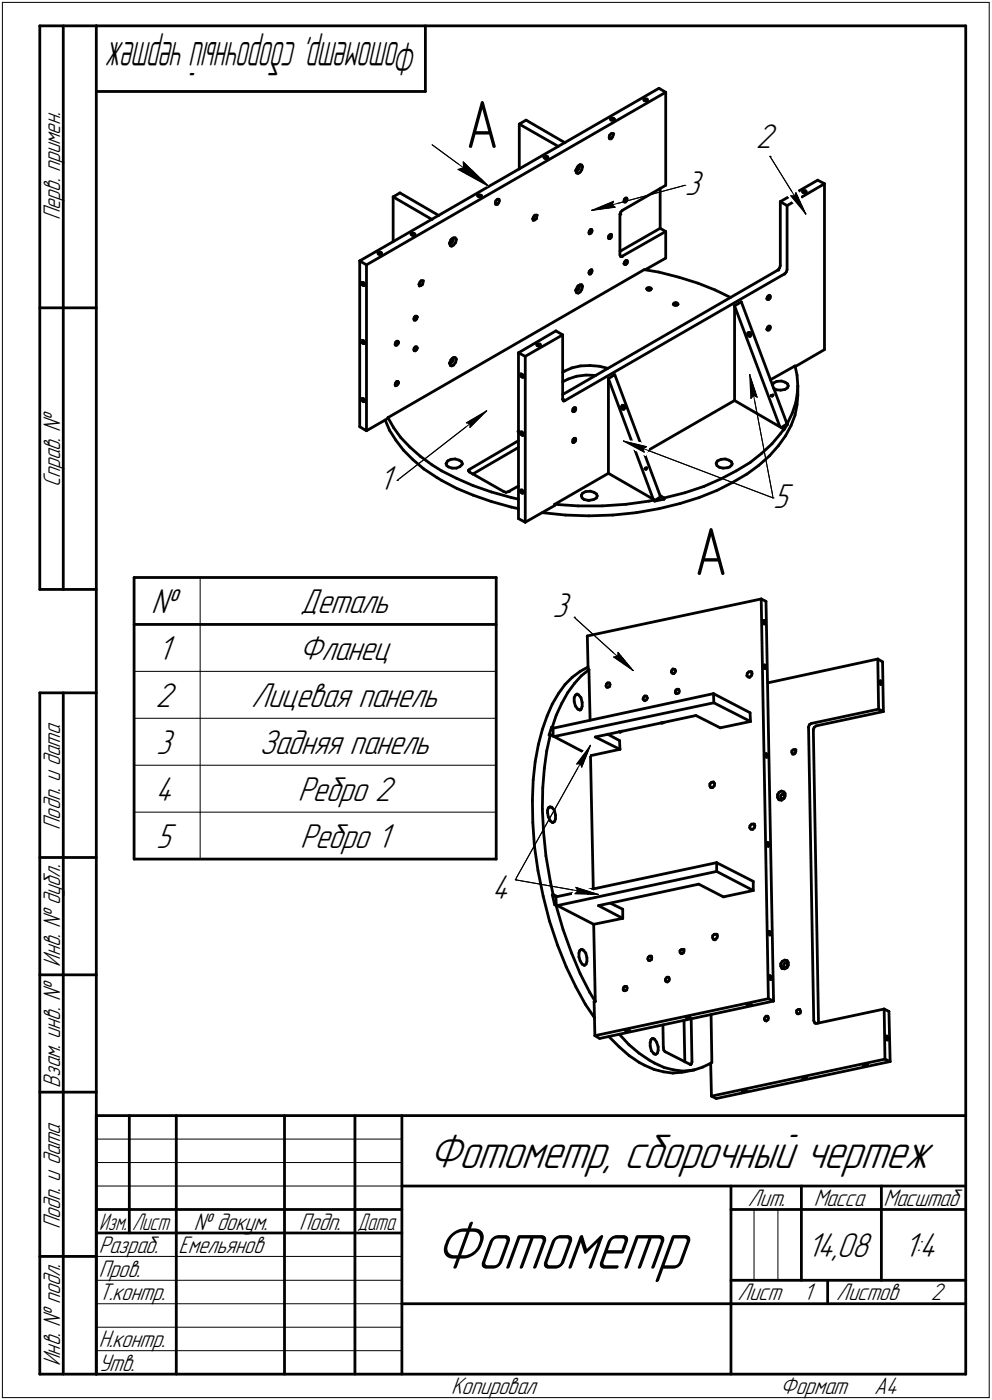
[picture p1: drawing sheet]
<svg xmlns="http://www.w3.org/2000/svg" width="211mm" height="298mm" viewBox="0 0 211 298" stroke-linecap="round" stroke-linejoin="round" font-family="sans-serif">
<defs><g id="words">
<text font-size="15.6" x="92.1" y="270.1">Фотометр</text>
<g font-size="14.6">
<text x="99.1" y="31.5">А</text>
<text x="147.7" y="122.4">А</text>
</g>
<text font-size="10.9" x="91.2" y="248.5">Фотометр, сборочный чертеж</text>
<text font-size="10.5" x="89" y="9" transform="rotate(180 89 9)">Фотометр, сборочныйчертеж</text>
<g font-size="7.8">
<text x="160.8" y="31.6">2</text>
<text x="145.7" y="41.5">3</text>
<text x="80.6" y="104.3">1</text>
<text x="164.5" y="108.1">5</text>
<text x="32.2" y="130.4">№</text>
<text x="63.9" y="130.4">Деталь</text>
<text x="117.5" y="131.4">3</text>
<text x="33.6" y="140.4">1</text>
<text x="63.7" y="140.4">Фланец</text>
<text x="33.1" y="150.4">2</text>
<text x="53.4" y="150.4">Лицевая панель</text>
<text x="33.3" y="160.4">3</text>
<text x="55.2" y="160.4">Задняя панель</text>
<text x="33.1" y="170.4">4</text>
<text x="63.4" y="170.4">Ребро 2</text>
<text x="33.3" y="180.4">5</text>
<text x="63.9" y="180.4">Ребро 1</text>
<text x="104.7" y="191.3">4</text>
<text x="171.7" y="267.5">14,08</text>
<text x="192.4" y="267.5">1:4</text>
</g>
<g font-size="5.4">
<text x="12.8" y="46.9" transform="rotate(-90 12.8 46.9)">Перв. примен.</text>
<text x="12.8" y="103.8" transform="rotate(-90 12.8 103.8)">Справ. №</text>
<text x="12.8" y="176.7" transform="rotate(-90 12.8 176.7)">Подп. и дата</text>
<text x="12.8" y="205.8" transform="rotate(-90 12.8 205.8)">Инв. № дубл.</text>
<text x="12.8" y="231.5" transform="rotate(-90 12.8 231.5)">Взам. инв. №</text>
<text x="159.1" y="256.8">Лит.</text>
<text x="173.1" y="256.8">Масса</text>
<text x="188" y="256.8">Масштаб</text>
<text x="12.8" y="261.7" transform="rotate(-90 12.8 261.7)">Подп. и дата</text>
<text x="41.2" y="261.8">№ докум.</text>
<text x="63.6" y="261.8">Подп.</text>
<text x="21" y="266.8">Разраб.</text>
<text x="38" y="266.8">Емельянов</text>
<text x="21" y="271.8">Пров.</text>
<text x="21" y="276.8">Т.контр.</text>
<text x="156.9" y="276.8">Лист</text>
<text x="171" y="276.8">1</text>
<text x="178" y="276.8">Листов</text>
<text x="198" y="276.8">2</text>
<text x="21" y="286.8">Н.контр.</text>
<text x="12.8" y="290.8" transform="rotate(-90 12.8 290.8)">Инв. № подл.</text>
<text x="21" y="291.8">Утв.</text>
<text x="96" y="296.8">Копировал</text>
<text x="166" y="296.8">Формат</text>
<text x="186" y="296.8">A4</text>
</g>
<g font-size="5.3">
<text x="21.1" y="261.8">Изм.</text>
<text x="28.1" y="261.8">Лист</text>
<text x="76.1" y="261.8">Дата</text>
</g>
</g></defs>
<g fill="#fff" stroke="#fff" stroke-width=".21">
<path d="M98.6 33.8h.1zM98.5 33.9h.3zM98.4 34h.5zM98.4 34h.6zM98.3 34.1h.8zM98.2 34.2h.9zM98.1 34.3h1.1zM98.1 34.4h1.2zM98 34.5h1.4zM98 34.5h1.5zM97.9 34.6h1.7zM97.9 34.7h1.8zM97.8 34.8h1.9zM97.7 34.9h2.1zM97.6 35h2.3zM97.6 35.1h2.4zM97.5 35.1h2.6zM97.5 35.2h2.7zM97.5 35.3h2.7zM97.4 35.4h2.9zM97.3 35.5h3.1zM97.2 35.6h3.3zM97.2 35.6h3.4zM97.1 35.7h3.6zM97 35.8h3.8zM96.9 35.9h3.9zM96.9 36h4zM96.9 36.1h4.1zM96.8 36.2h4.3zM96.7 36.2h4.5zM96.9 36.3h4.4zM97 36.4h4.3zM97.2 36.5h4.2zM97.4 36.6h4.1zM97.5 36.7h4.1zM97.6 36.7h4.1zM97.8 36.8h4zM98 36.9h3.9zM98.1 37h3.8zM98.3 37.1h3.7zM98.4 37.2h3.7zM98.6 37.3h3.6zM98.7 37.3h3.6zM98.9 37.4h3.5zM99.1 37.5h3.3zM99.1 37.6h3.4zM99.3 37.7h3.3zM99.5 37.8h3.2zM99.7 37.8h3.1zM99.8 37.9h3.1zM99.9 38h3.1zM100.1 38.1h2.9zM100.2 38.2h2.9zM100.4 38.3h2.8zM100.6 38.4h2.6zM100.7 38.4h2.6zM100.8 38.5h2.6zM101 38.6h2.4zM101.2 38.7h2.3zM101.3 38.8h2.2zM101.4 38.9h2.1zM101.6 38.9h2zM101.8 39h1.8zM101.9 39.1h1.8zM102.1 39.2h1.7zM102.2 39.3h1.6zM102.6 39.4h1.3zM103 39.5h1zM103.4 39.5h.6zM103.7 39.6h.4z"/>
<path d="M103.3 87.5h.2zM103 87.6h.5zM102.6 87.7h.9zM102.4 87.8h1zM102 87.9h1.4zM101.7 88h1.6zM101.6 88.1h1.6zM101.4 88.1h1.8zM101.3 88.2h1.8zM101.2 88.3h1.9zM101 88.4h2zM100.8 88.5h2.2zM100.7 88.6h2.3zM100.6 88.6h2.3zM100.4 88.7h2.5zM100.2 88.8h2.6zM100.1 88.9h2.7zM100 89h2.7zM99.8 89.1h2.8zM99.7 89.2h2.9zM99.6 89.2h2.9zM99.4 89.3h3zM99.2 89.4h3.2zM99.1 89.5h3.2zM99 89.6h3.2zM98.8 89.7h3.3zM98.6 89.7h3.4zM98.5 89.8h3.4zM98.6 89.9h3.3zM98.6 90h3.2zM98.7 90.1h3zM98.7 90.2h2.9zM98.8 90.3h2.7zM98.9 90.3h2.5zM99 90.4h2.3zM99 90.5h2.3zM99.1 90.6h2.1zM99.1 90.7h2zM99.2 90.8h1.8zM99.2 90.8h1.7zM99.3 90.9h1.5zM99.4 91h1.4zM99.5 91.1h1.2zM99.6 91.2h1zM99.7 91.3h.8zM99.7 91.4h.7zM99.7 91.4h.6zM99.8 91.5h.4zM99.9 91.6h.3z"/>
<path d="M132.7 93.9h2.3zM132.8 94h2.5zM132.8 94.1h2.8zM132.9 94.1h3.1zM133 94.2h3.3zM133.1 94.3h3.6zM133.2 94.4h3.8zM133.3 94.5h4zM133.3 94.6h4.4zM133.4 94.7h4.6zM133.5 94.7h4.8zM133.6 94.8h4.7zM133.7 94.9h4.6zM133.8 95h4.4zM133.9 95.1h4.3zM133.9 95.2h4.3zM134 95.2h4.1zM134.2 95.3h3.9zM134.4 95.4h3.6zM134.5 95.5h3.5zM134.7 95.6h3.3zM134.9 95.7h3zM135 95.8h2.9zM135.1 95.8h2.7zM135.3 95.9h2.5zM135.5 96h2.3zM135.6 96.1h2.2zM135.8 96.2h2zM136 96.3h1.7zM136.1 96.4h1.6zM136.2 96.4h1.4zM136.4 96.5h1.2zM136.6 96.6h1zM136.7 96.7h.8zM136.9 96.8h.6zM137.1 96.9h.3zM137.2 96.9h.2z"/>
<path d="M159.5 79.9h.2zM159.5 80h.3zM159.5 80.1h.3zM159.4 80.2h.5zM159.4 80.3h.5zM159.4 80.3h.5zM159.4 80.4h.6zM159.3 80.5h.8zM159.3 80.6h.8zM159.3 80.7h.9zM159.3 80.8h1zM159.3 80.9h1zM159.3 80.9h1.1zM159.3 81h1.1zM159.3 81.1h1.1zM159.3 81.2h1.2zM159.2 81.3h1.4zM159.2 81.4h1.4zM159.2 81.4h1.5zM159.2 81.5h1.5zM159.1 81.6h1.6zM159.2 81.7h1.6zM159.2 81.8h1.6zM159.2 81.9h1.6zM159.2 82h1.7zM159.2 82h1.7zM159.2 82.1h1.7zM159.2 82.2h1.8zM159.2 82.3h1.8zM159.2 82.4h1.8zM159.2 82.5h1.8zM159.2 82.5h1.8zM159.2 82.6h1.8zM159.2 82.7h1.8zM159.2 82.8h1.9zM159.2 82.9h1.9zM159.3 83h1.8zM159.3 83.1h1.9zM159.3 83.1h1.9zM159.3 83.2h1.9zM159.3 83.3h2zM159.3 83.4h2zM159.3 83.5h2zM159.3 83.6h2.1zM159.3 83.7h2.1zM159.3 83.7h2.1zM159.3 83.8h2.1zM159.3 83.9h2.2zM159.3 84h2.2zM159.3 84.1h2.2zM159.3 84.2h2.2zM159.3 84.2h2.2zM159.3 84.3h2.2zM159.3 84.4h2.3zM159.3 84.5h2.3zM159.3 84.6h2.3zM159.3 84.7h2.4zM159.3 84.8h2.4zM159.3 84.8h2.4zM159.3 84.9h2.4zM159.3 85h2.1zM159.3 85.1h1.7zM159.3 85.2h1.2zM159.3 85.3h.9zM159.3 85.3h.5z"/>
<path d="M130.7 42.2h.3zM130.6 42.3h.4zM130.3 42.4h.7zM130.1 42.5h1zM129.9 42.6h1.2zM129.7 42.7h1.4zM129.5 42.8h1.6zM129.3 42.8h1.8zM129.1 42.9h2zM128.9 43h2.2zM128.7 43.1h2.5zM128.5 43.2h2.7zM128.3 43.3h2.9zM128.1 43.3h3.1zM127.8 43.4h3.5zM127.7 43.5h3.6zM127.4 43.6h3.9zM127.3 43.7h4zM127.3 43.8h4.1zM127.2 43.9h4.2zM127 43.9h4.4zM126.9 44h4.5zM126.8 44.1h4.6zM126.7 44.2h4.8zM126.6 44.3h4.9zM126.5 44.4h5zM126.4 44.4h5.1zM126.2 44.5h5.3zM126.2 44.6h4.7zM126.1 44.7h4.2zM125.9 44.8h3.8zM126.6 44.9h2.5zM127.3 45h1.2z"/>
<path d="M169.5 40.4h.2zM169.3 40.5h.4zM169.2 40.6h.6zM169 40.6h.8zM168.8 40.7h1zM168.7 40.8h1.1zM168.5 40.9h1.4zM168.4 41h1.5zM168.2 41.1h1.8zM168.1 41.1h1.9zM168 41.2h2zM167.9 41.3h2.2zM167.7 41.4h2.4zM167.6 41.5h2.6zM167.5 41.6h2.7zM167.6 41.7h2.7zM167.6 41.7h2.7zM167.7 41.8h2.6zM167.8 41.9h2.5zM167.9 42h2.4zM167.9 42.1h2.5zM168 42.2h2.4zM168.1 42.2h2.4zM168.1 42.3h2.4zM168.2 42.4h2.4zM168.3 42.5h2.3zM168.3 42.6h2.4zM168.4 42.7h2.3zM168.5 42.8h2.3zM168.6 42.8h2.2zM168.7 42.9h2.1zM168.7 43h2.2zM168.7 43.1h2.2zM168.8 43.2h2.1zM168.9 43.3h2zM169 43.3h2zM169.1 43.4h1.9zM169.1 43.5h2zM169.2 43.6h1.9zM169.2 43.7h1.9zM169.3 43.8h1.9zM169.4 43.9h1.8zM169.5 43.9h1.7zM169.5 44h1.7zM169.6 44.1h1.6zM169.7 44.2h1.6zM169.8 44.3h1.5zM169.8 44.4h1.5zM169.8 44.4h1.5zM170 44.5h1.3zM170.1 44.6h1.2zM170.3 44.7h1.1zM170.3 44.8h1.1zM170.5 44.9h.9zM170.6 45h.8zM170.8 45h.6zM170.9 45.1h.5zM171 45.2h.4zM171.1 45.3h.3zM171.3 45.4h.1z"/>
<path d="M99.1 20.3h7.1zM99.1 20.4h7.1zM99.1 20.5h7.1zM99.1 20.6h7.1zM99.1 20.7h7.1zM99.1 20.7h7.1zM99.1 20.8h7.1zM99.1 20.9h7.1zM99.1 21h7.1zM99.1 21.1h7.1zM99.1 21.2h7.1zM99.1 21.3h7.1zM99.1 21.3h7.1zM99.1 21.4h7.1zM99.1 21.5h7.1zM99.1 21.6h7.1zM99.1 21.7h7.1zM99.1 21.8h7.1zM99.1 21.8h7.1zM99.1 21.9h7.1zM99.1 22h7.1zM99.1 22.1h7.1zM99.1 22.2h7.1zM99.1 22.3h7.1zM99.1 22.4h7.1zM99.1 22.4h7.1zM99.1 22.5h7.1zM99.1 22.6h7.1zM99.1 22.7h7.1zM99.1 22.8h7.1zM99.1 22.9h7.1zM99.1 22.9h7.1zM99.1 23h7.1zM99.1 23.1h7.1zM99.1 23.2h7.1zM99.1 23.3h7.1zM99.1 23.4h7.1zM99.1 23.5h7.1zM99.1 23.5h7.1zM99.1 23.6h7.1zM99.1 23.7h7.1zM99.1 23.8h7.1zM99.1 23.9h7.1zM99.1 24h7.1zM99.1 24h7.1zM99.1 24.1h7.1zM99.1 24.2h7.1zM99.1 24.3h7.1zM99.1 24.4h7.1zM99.1 24.5h7.1zM99.1 24.6h7.1zM99.1 24.6h7.1zM99.1 24.7h7.1zM99.1 24.8h7.1zM99.1 24.9h7.1zM99.1 25h7.1zM99.1 25.1h7.1zM99.1 25.1h7.1zM99.1 25.2h7.1zM99.1 25.3h7.1zM99.1 25.4h7.1zM99.1 25.5h7.1zM99.1 25.6h7.1zM99.1 25.7h7.1zM99.1 25.7h7.1zM99.1 25.8h7.1zM99.1 25.9h7.1zM99.1 26h7.1zM99.1 26.1h7.1zM99.1 26.2h7.1zM99.1 26.2h7.1zM99.1 26.3h7.1zM99.1 26.4h7.1zM99.1 26.5h7.1zM99.1 26.6h7.1zM99.1 26.7h7.1zM99.1 26.8h7.1zM99.1 26.8h7.1zM99.1 26.9h7.1zM99.1 27h7.1zM99.1 27.1h7.1zM99.1 27.2h7.1zM99.1 27.3h7.1zM99.1 27.3h7.1zM99.1 27.4h7.1zM99.1 27.5h7.1zM99.1 27.6h7.1zM99.1 27.7h7.1zM99.1 27.8h7.1zM99.1 27.9h7.1zM99.1 27.9h7.1zM99.1 28h7.1zM99.1 28.1h7.1zM99.1 28.2h7.1zM99.1 28.3h7.1zM99.1 28.4h7.1zM99.1 28.4h7.1zM99.1 28.5h7.1zM99.1 28.6h7.1zM99.1 28.7h7.1zM99.1 28.8h7.1zM99.1 28.9h7.1zM99.1 29h7.1zM99.1 29h7.1zM99.1 29.1h7.1zM99.1 29.2h7.1zM99.1 29.3h7.1zM99.1 29.4h7.1zM99.1 29.5h7.1zM99.1 29.5h7.1zM99.1 29.6h7.1zM99.1 29.7h7.1zM99.1 29.8h7.1zM99.1 29.9h7.1zM99.1 30h7.1zM99.1 30.1h7.1zM99.1 30.1h7.1zM99.1 30.2h7.1zM99.1 30.3h7.1zM99.1 30.4h7.1zM99.1 30.5h7.1zM99.1 30.6h7.1zM99.1 30.6h7.1zM99.1 30.7h7.1zM99.1 30.8h7.1zM99.1 30.9h7.1zM99.1 31h7.1zM99.1 31.1h7.1zM99.1 31.2h7.1zM99.1 31.2h7.1zM99.1 31.3h7.1zM99.1 31.4h7.1zM99.1 31.5h7.1zM99.1 31.6h7.1zM99.1 31.7h7.1zM99.1 31.7h7.1zM99.1 31.8h7.1zM99.1 31.9h7.1zM99.1 32h7.1zM99.1 32.1h7.1zM99.1 32.2h7.1zM99.1 32.3h7.1zM99.1 32.3h7.1zM99.1 32.4h7.1zM99.1 32.5h7.1zM99.1 32.6h7.1zM99.1 32.7h7.1zM99.1 32.8h7.1zM99.1 32.9h7.1zM99.1 32.9h7.1zM99.1 33h7.1zM99.1 33.1h7.1zM99.1 33.2h7.1zM99.1 33.3h7.1zM99.1 33.4h7.1zM99.1 33.4h7.1zM99.1 33.5h7.1zM99.1 33.6h7.1zM99.1 33.7h7.1zM99.1 33.8h7.1zM99.1 33.9h7.1zM99.1 34h7.1zM99.1 34h7.1zM99.1 34.1h7.1zM99.1 34.2h7.1zM99.1 34.3h7.1zM99.1 34.4h7.1zM99.1 34.5h7.1z"/>
<path d="M98.6 33.8h.1zM98.5 33.9h.3zM98.4 34h.5zM98.4 34h.6zM98.3 34.1h.8zM98.2 34.2h.9zM98.1 34.3h1.1zM98.1 34.4h1.2zM98 34.5h1.4zM98 34.5h1.5zM97.9 34.6h1.7zM97.9 34.7h1.8zM97.8 34.8h1.9zM97.7 34.9h2.1zM97.6 35h2.3zM97.6 35.1h2.4zM97.5 35.1h2.6zM97.5 35.2h2.7zM97.5 35.3h2.7zM97.4 35.4h2.9zM97.3 35.5h3.1zM97.2 35.6h3.3zM97.2 35.6h3.4zM97.1 35.7h3.6zM97 35.8h3.8zM96.9 35.9h3.9zM96.9 36h4zM96.9 36.1h4.1zM96.8 36.2h4.3zM96.7 36.2h4.5zM96.9 36.3h4.4zM97 36.4h4.3zM97.2 36.5h4.2zM97.4 36.6h4.1zM97.5 36.7h4.1zM97.6 36.7h4.1zM97.8 36.8h4zM98 36.9h3.9zM98.1 37h3.8zM98.3 37.1h3.7zM98.4 37.2h3.7zM98.6 37.3h3.6zM98.7 37.3h3.6zM98.9 37.4h3.5zM99.1 37.5h3.3zM99.1 37.6h3.4zM99.3 37.7h3.3zM99.5 37.8h3.2zM99.7 37.8h3.1zM99.8 37.9h3.1zM99.9 38h3.1zM100.1 38.1h2.9zM100.2 38.2h2.9zM100.4 38.3h2.8zM100.6 38.4h2.6zM100.7 38.4h2.6zM100.8 38.5h2.6zM101 38.6h2.4zM101.2 38.7h2.3zM101.3 38.8h2.2zM101.4 38.9h2.1zM101.6 38.9h2zM101.8 39h1.8zM101.9 39.1h1.8zM102.1 39.2h1.7zM102.2 39.3h1.6zM102.6 39.4h1.3zM103 39.5h1zM103.4 39.5h.6zM103.7 39.6h.4z"/>
<path d="M160.8 26h5zM160.8 26.1h5zM160.8 26.2h5zM160.8 26.2h5zM160.8 26.3h5zM160.8 26.4h5zM160.8 26.5h5zM160.8 26.6h5zM160.8 26.7h5zM160.8 26.8h5zM160.8 26.8h5zM160.8 26.9h5zM160.8 27h5zM160.8 27.1h5zM160.8 27.2h5zM160.8 27.3h5zM160.8 27.3h5zM160.8 27.4h5zM160.8 27.5h5zM160.8 27.6h5zM160.8 27.7h5zM160.8 27.8h5zM160.8 27.9h5zM160.8 27.9h5zM160.8 28h5zM160.8 28.1h5zM160.8 28.2h5zM160.8 28.3h5zM160.8 28.4h5zM160.8 28.4h5zM160.8 28.5h5zM160.8 28.6h5zM160.8 28.7h5zM160.8 28.8h5zM160.8 28.9h5zM160.8 29h5zM160.8 29h5zM160.8 29.1h5zM160.8 29.2h5zM160.8 29.3h5zM160.8 29.4h5zM160.8 29.5h5zM160.8 29.5h5zM160.8 29.6h5zM160.8 29.7h5zM160.8 29.8h5zM160.8 29.9h5zM160.8 30h5zM160.8 30.1h5zM160.8 30.1h5zM160.8 30.2h5zM160.8 30.3h5zM160.8 30.4h5zM160.8 30.5h5zM160.8 30.6h5zM160.8 30.6h5zM160.8 30.7h5zM160.8 30.8h5zM160.8 30.9h5zM160.8 31h5zM160.8 31.1h5zM160.8 31.2h5zM160.8 31.2h5zM160.8 31.3h5zM160.8 31.4h5zM160.8 31.5h5zM160.8 31.6h5zM160.8 31.7h5zM160.8 31.7h5zM160.8 31.8h5zM160.8 31.9h5zM160.8 32h5zM160.8 32.1h5zM160.8 32.2h5zM160.8 32.3h5zM160.8 32.3h5zM160.8 32.4h5zM160.8 32.5h5zM160.8 32.6h5zM160.8 32.7h5zM160.8 32.8h5zM160.8 32.9h5zM160.8 32.9h5zM160.8 33h5z"/>
<path d="M145.7 35.9h4.7zM145.7 36h4.7zM145.7 36.1h4.7zM145.7 36.2h4.7zM145.7 36.2h4.7zM145.7 36.3h4.7zM145.7 36.4h4.7zM145.7 36.5h4.7zM145.7 36.6h4.7zM145.7 36.7h4.7zM145.7 36.7h4.7zM145.7 36.8h4.7zM145.7 36.9h4.7zM145.7 37h4.7zM145.7 37.1h4.7zM145.7 37.2h4.7zM145.7 37.3h4.7zM145.7 37.3h4.7zM145.7 37.4h4.7zM145.7 37.5h4.7zM145.7 37.6h4.7zM145.7 37.7h4.7zM145.7 37.8h4.7zM145.7 37.8h4.7zM145.7 37.9h4.7zM145.7 38h4.7zM145.7 38.1h4.7zM145.7 38.2h4.7zM145.7 38.3h4.7zM145.7 38.4h4.7zM145.7 38.4h4.7zM145.7 38.5h4.7zM145.7 38.6h4.7zM145.7 38.7h4.7zM145.7 38.8h4.7zM145.7 38.9h4.7zM145.7 38.9h4.7zM145.7 39h4.7zM145.7 39.1h4.7zM145.7 39.2h4.7zM145.7 39.3h4.7zM145.7 39.4h4.7zM145.7 39.5h4.7zM145.7 39.5h4.7zM145.7 39.6h4.7zM145.7 39.7h4.7zM145.7 39.8h4.7zM145.7 39.9h4.7zM145.7 40h4.7zM145.7 40h4.7zM145.7 40.1h4.7zM145.7 40.2h4.7zM145.7 40.3h4.7zM145.7 40.4h4.7zM145.7 40.5h4.7zM145.7 40.6h4.7zM145.7 40.6h4.7zM145.7 40.7h4.7zM145.7 40.8h4.7zM145.7 40.9h4.7zM145.7 41h4.7zM145.7 41.1h4.7zM145.7 41.1h4.7zM145.7 41.2h4.7zM145.7 41.3h4.7zM145.7 41.4h4.7zM145.7 41.5h4.7zM145.7 41.6h4.7zM145.7 41.7h4.7zM145.7 41.7h4.7zM145.7 41.8h4.7zM145.7 41.9h4.7zM145.7 42h4.7zM145.7 42.1h4.7zM145.7 42.2h4.7zM145.7 42.2h4.7zM145.7 42.3h4.7zM145.7 42.4h4.7zM145.7 42.5h4.7zM145.7 42.6h4.7zM145.7 42.7h4.7zM145.7 42.8h4.7zM145.7 42.8h4.7zM145.7 42.9h4.7z"/>
<path d="M164.5 102.4h4.6zM164.5 102.5h4.6zM164.5 102.6h4.6zM164.5 102.7h4.6zM164.5 102.8h4.6zM164.5 102.9h4.6zM164.5 103h4.6zM164.5 103h4.6zM164.5 103.1h4.6zM164.5 103.2h4.6zM164.5 103.3h4.6zM164.5 103.4h4.6zM164.5 103.5h4.6zM164.5 103.5h4.6zM164.5 103.6h4.6zM164.5 103.7h4.6zM164.5 103.8h4.6zM164.5 103.9h4.6zM164.5 104h4.6zM164.5 104.1h4.6zM164.5 104.1h4.6zM164.5 104.2h4.6zM164.5 104.3h4.6zM164.5 104.4h4.6zM164.5 104.5h4.6zM164.5 104.6h4.6zM164.5 104.6h4.6zM164.5 104.7h4.6zM164.5 104.8h4.6zM164.5 104.9h4.6zM164.5 105h4.6zM164.5 105.1h4.6zM164.5 105.2h4.6zM164.5 105.2h4.6zM164.5 105.3h4.6zM164.5 105.4h4.6zM164.5 105.5h4.6zM164.5 105.6h4.6zM164.5 105.7h4.6zM164.5 105.7h4.6zM164.5 105.8h4.6zM164.5 105.9h4.6zM164.5 106h4.6zM164.5 106.1h4.6zM164.5 106.2h4.6zM164.5 106.3h4.6zM164.5 106.3h4.6zM164.5 106.4h4.6zM164.5 106.5h4.6zM164.5 106.6h4.6zM164.5 106.7h4.6zM164.5 106.8h4.6zM164.5 106.8h4.6zM164.5 106.9h4.6zM164.5 107h4.6zM164.5 107.1h4.6zM164.5 107.2h4.6zM164.5 107.3h4.6zM164.5 107.4h4.6zM164.5 107.4h4.6zM164.5 107.5h4.6zM164.5 107.6h4.6zM164.5 107.7h4.6zM164.5 107.8h4.6zM164.5 107.9h4.6zM164.5 107.9h4.6zM164.5 108h4.6zM164.5 108.1h4.6zM164.5 108.2h4.6zM164.5 108.3h4.6zM164.5 108.4h4.6zM164.5 108.5h4.6zM164.5 108.5h4.6zM164.5 108.6h4.6zM164.5 108.7h4.6zM164.5 108.8h4.6zM164.5 108.9h4.6zM164.5 109h4.6zM164.5 109.1h4.6zM164.5 109.1h4.6zM164.5 109.2h4.6zM164.5 109.3h4.6zM164.5 109.4h4.6zM164.5 109.5h4.6z"/>
<path d="M80.6 98.7h3.9zM80.6 98.8h3.9zM80.6 98.9h3.9zM80.6 99h3.9zM80.6 99.1h3.9zM80.6 99.1h3.9zM80.6 99.2h3.9zM80.6 99.3h3.9zM80.6 99.4h3.9zM80.6 99.5h3.9zM80.6 99.6h3.9zM80.6 99.7h3.9zM80.6 99.7h3.9zM80.6 99.8h3.9zM80.6 99.9h3.9zM80.6 100h3.9zM80.6 100.1h3.9zM80.6 100.2h3.9zM80.6 100.2h3.9zM80.6 100.3h3.9zM80.6 100.4h3.9zM80.6 100.5h3.9zM80.6 100.6h3.9zM80.6 100.7h3.9zM80.6 100.8h3.9zM80.6 100.8h3.9zM80.6 100.9h3.9zM80.6 101h3.9zM80.6 101.1h3.9zM80.6 101.2h3.9zM80.6 101.3h3.9zM80.6 101.3h3.9zM80.6 101.4h3.9zM80.6 101.5h3.9zM80.6 101.6h3.9zM80.6 101.7h3.9zM80.6 101.8h3.9zM80.6 101.9h3.9zM80.6 101.9h3.9zM80.6 102h3.9zM80.6 102.1h3.9zM80.6 102.2h3.9zM80.6 102.3h3.9zM80.6 102.4h3.9zM80.6 102.4h3.9zM80.6 102.5h3.9zM80.6 102.6h3.9zM80.6 102.7h3.9zM80.6 102.8h3.9zM80.6 102.9h3.9zM80.6 103h3.9zM80.6 103h3.9zM80.6 103.1h3.9zM80.6 103.2h3.9zM80.6 103.3h3.9zM80.6 103.4h3.9zM80.6 103.5h3.9zM80.6 103.5h3.9zM80.6 103.6h3.9zM80.6 103.7h3.9zM80.6 103.8h3.9zM80.6 103.9h3.9zM80.6 104h3.9zM80.6 104.1h3.9zM80.6 104.1h3.9zM80.6 104.2h3.9zM80.6 104.3h3.9zM80.6 104.4h3.9zM80.6 104.5h3.9zM80.6 104.6h3.9zM80.6 104.6h3.9zM80.6 104.7h3.9zM80.6 104.8h3.9zM80.6 104.9h3.9zM80.6 105h3.9zM80.6 105.1h3.9zM80.6 105.2h3.9zM80.6 105.2h3.9zM80.6 105.3h3.9zM80.6 105.4h3.9zM80.6 105.5h3.9zM80.6 105.6h3.9zM80.6 105.7h3.9zM80.6 105.7h3.9z"/>
<path d="M103.3 87.5h.2zM103 87.6h.5zM102.6 87.7h.9zM102.4 87.8h1zM102 87.9h1.4zM101.7 88h1.6zM101.6 88.1h1.6zM101.4 88.1h1.8zM101.3 88.2h1.8zM101.2 88.3h1.9zM101 88.4h2zM100.8 88.5h2.2zM100.7 88.6h2.3zM100.6 88.6h2.3zM100.4 88.7h2.5zM100.2 88.8h2.6zM100.1 88.9h2.7zM100 89h2.7zM99.8 89.1h2.8zM99.7 89.2h2.9zM99.6 89.2h2.9zM99.4 89.3h3zM99.2 89.4h3.2zM99.1 89.5h3.2zM99 89.6h3.2zM98.8 89.7h3.3zM98.6 89.7h3.4zM98.5 89.8h3.4zM98.6 89.9h3.3zM98.6 90h3.2zM98.7 90.1h3zM98.7 90.2h2.9zM98.8 90.3h2.7zM98.9 90.3h2.5zM99 90.4h2.3zM99 90.5h2.3zM99.1 90.6h2.1zM99.1 90.7h2zM99.2 90.8h1.8zM99.2 90.8h1.7zM99.3 90.9h1.5zM99.4 91h1.4zM99.5 91.1h1.2zM99.6 91.2h1zM99.7 91.3h.8zM99.7 91.4h.7zM99.7 91.4h.6zM99.8 91.5h.4zM99.9 91.6h.3z"/>
<path d="M132.7 93.9h2.3zM132.8 94h2.5zM132.8 94.1h2.8zM132.9 94.1h3.1zM133 94.2h3.3zM133.1 94.3h3.6zM133.2 94.4h3.8zM133.3 94.5h4zM133.3 94.6h4.4zM133.4 94.7h4.6zM133.5 94.7h4.8zM133.6 94.8h4.7zM133.7 94.9h4.6zM133.8 95h4.4zM133.9 95.1h4.3zM133.9 95.2h4.3zM134 95.2h4.1zM134.2 95.3h3.9zM134.4 95.4h3.6zM134.5 95.5h3.5zM134.7 95.6h3.3zM134.9 95.7h3zM135 95.8h2.9zM135.1 95.8h2.7zM135.3 95.9h2.5zM135.5 96h2.3zM135.6 96.1h2.2zM135.8 96.2h2zM136 96.3h1.7zM136.1 96.4h1.6zM136.2 96.4h1.4zM136.4 96.5h1.2zM136.6 96.6h1zM136.7 96.7h.8zM136.9 96.8h.6zM137.1 96.9h.3zM137.2 96.9h.2z"/>
<path d="M159.5 79.9h.2zM159.5 80h.3zM159.5 80.1h.3zM159.4 80.2h.5zM159.4 80.3h.5zM159.4 80.3h.5zM159.4 80.4h.6zM159.3 80.5h.8zM159.3 80.6h.8zM159.3 80.7h.9zM159.3 80.8h1zM159.3 80.9h1zM159.3 80.9h1.1zM159.3 81h1.1zM159.3 81.1h1.1zM159.3 81.2h1.2zM159.2 81.3h1.4zM159.2 81.4h1.4zM159.2 81.4h1.5zM159.2 81.5h1.5zM159.1 81.6h1.6zM159.2 81.7h1.6zM159.2 81.8h1.6zM159.2 81.9h1.6zM159.2 82h1.7zM159.2 82h1.7zM159.2 82.1h1.7zM159.2 82.2h1.8zM159.2 82.3h1.8zM159.2 82.4h1.8zM159.2 82.5h1.8zM159.2 82.5h1.8zM159.2 82.6h1.8zM159.2 82.7h1.8zM159.2 82.8h1.9zM159.2 82.9h1.9zM159.3 83h1.8zM159.3 83.1h1.9zM159.3 83.1h1.9zM159.3 83.2h1.9zM159.3 83.3h2zM159.3 83.4h2zM159.3 83.5h2zM159.3 83.6h2.1zM159.3 83.7h2.1zM159.3 83.7h2.1zM159.3 83.8h2.1zM159.3 83.9h2.2zM159.3 84h2.2zM159.3 84.1h2.2zM159.3 84.2h2.2zM159.3 84.2h2.2zM159.3 84.3h2.2zM159.3 84.4h2.3zM159.3 84.5h2.3zM159.3 84.6h2.3zM159.3 84.7h2.4zM159.3 84.8h2.4zM159.3 84.8h2.4zM159.3 84.9h2.4zM159.3 85h2.1zM159.3 85.1h1.7zM159.3 85.2h1.2zM159.3 85.3h.9zM159.3 85.3h.5z"/>
<path d="M130.7 42.2h.3zM130.6 42.3h.4zM130.3 42.4h.7zM130.1 42.5h1zM129.9 42.6h1.2zM129.7 42.7h1.4zM129.5 42.8h1.6zM129.3 42.8h1.8zM129.1 42.9h2zM128.9 43h2.2zM128.7 43.1h2.5zM128.5 43.2h2.7zM128.3 43.3h2.9zM128.1 43.3h3.1zM127.8 43.4h3.5zM127.7 43.5h3.6zM127.4 43.6h3.9zM127.3 43.7h4zM127.3 43.8h4.1zM127.2 43.9h4.2zM127 43.9h4.4zM126.9 44h4.5zM126.8 44.1h4.6zM126.7 44.2h4.8zM126.6 44.3h4.9zM126.5 44.4h5zM126.4 44.4h5.1zM126.2 44.5h5.3zM126.2 44.6h4.7zM126.1 44.7h4.2zM125.9 44.8h3.8zM126.6 44.9h2.5zM127.3 45h1.2z"/>
<path d="M169.5 40.4h.2zM169.3 40.5h.4zM169.2 40.6h.6zM169 40.6h.8zM168.8 40.7h1zM168.7 40.8h1.1zM168.5 40.9h1.4zM168.4 41h1.5zM168.2 41.1h1.8zM168.1 41.1h1.9zM168 41.2h2zM167.9 41.3h2.2zM167.7 41.4h2.4zM167.6 41.5h2.6zM167.5 41.6h2.7zM167.6 41.7h2.7zM167.6 41.7h2.7zM167.7 41.8h2.6zM167.8 41.9h2.5zM167.9 42h2.4zM167.9 42.1h2.5zM168 42.2h2.4zM168.1 42.2h2.4zM168.1 42.3h2.4zM168.2 42.4h2.4zM168.3 42.5h2.3zM168.3 42.6h2.4zM168.4 42.7h2.3zM168.5 42.8h2.3zM168.6 42.8h2.2zM168.7 42.9h2.1zM168.7 43h2.2zM168.7 43.1h2.2zM168.8 43.2h2.1zM168.9 43.3h2zM169 43.3h2zM169.1 43.4h1.9zM169.1 43.5h2zM169.2 43.6h1.9zM169.2 43.7h1.9zM169.3 43.8h1.9zM169.4 43.9h1.8zM169.5 43.9h1.7zM169.5 44h1.7zM169.6 44.1h1.6zM169.7 44.2h1.6zM169.8 44.3h1.5zM169.8 44.4h1.5zM169.8 44.4h1.5zM170 44.5h1.3zM170.1 44.6h1.2zM170.3 44.7h1.1zM170.3 44.8h1.1zM170.5 44.9h.9zM170.6 45h.8zM170.8 45h.6zM170.9 45.1h.5zM171 45.2h.4zM171.1 45.3h.3zM171.3 45.4h.1z"/>
<path d="M131.4 138.3h.3zM131.3 138.3h.4zM131.2 138.4h.6zM131.1 138.5h.8zM131.1 138.6h.8zM131 138.7h1zM130.9 138.8h1.2zM130.8 138.9h1.4zM130.7 138.9h1.5zM130.6 139h1.7zM130.6 139.1h1.7zM130.6 139.2h1.8zM130.5 139.3h2zM130.4 139.4h2.2zM130.3 139.4h2.4zM130.2 139.5h2.5zM130.1 139.6h2.7zM130 139.7h2.8zM130 139.8h2.9zM129.9 139.9h3.1zM129.8 140h3.3zM130 140h3.1zM130 140.1h3.2zM130.2 140.2h3.1zM130.3 140.3h3zM130.5 140.4h2.9zM130.6 140.5h2.9zM130.7 140.5h2.8zM130.8 140.6h2.8zM131 140.7h2.7zM131.1 140.8h2.7zM131.2 140.9h2.7zM131.3 141h2.6zM131.5 141.1h2.4zM131.6 141.1h2.3zM131.7 141.2h2.3zM131.8 141.3h2.2zM132 141.4h2.1zM132.1 141.5h2zM132.2 141.6h2zM132.3 141.6h1.9zM132.5 141.7h1.8zM132.6 141.8h1.7zM132.8 141.9h1.6zM132.8 142h1.6zM132.9 142.1h1.6zM133.2 142.2h1.3zM133.4 142.2h1.1zM133.6 142.3h.9zM133.9 142.4h.7zM134.1 142.5h.5zM134.3 142.6h.4zM134.5 142.7h.2z"/>
<path d="M125.5 158.8h.1zM125.4 158.9h.2zM125.3 159h.3zM125.1 159.1h.5zM125.1 159.2h.5zM125 159.3h.6zM124.9 159.3h.7zM124.8 159.4h.8zM124.6 159.5h1zM124.5 159.6h1.1zM124.5 159.7h1.1zM124.4 159.8h1.2zM124.2 159.9h1.4zM124.2 159.9h1.4zM124.1 160h1.5zM124 160.1h1.6zM124 160.2h1.6zM124 160.3h1.6zM123.9 160.4h1.7zM123.8 160.4h1.8zM123.7 160.5h1.8zM123.7 160.6h1.8zM123.6 160.7h1.9zM123.5 160.8h1.9zM123.4 160.9h2zM123.4 161h1.9zM123.4 161h1.9zM123.3 161.1h2zM123.2 161.2h2zM123.1 161.3h2.1zM123.1 161.4h2zM123 161.5h2.1zM122.9 161.5h2.2zM122.9 161.6h2.2zM122.9 161.7h2.2zM122.8 161.8h2.2zM122.7 161.9h2.3zM122.6 162h2.3zM122.5 162.1h2.4zM122.5 162.1h2.4zM122.4 162.2h2.4zM122.3 162.3h2.5zM122.3 162.4h2.4zM122.3 162.5h2.4zM122.2 162.6h2.5zM122.1 162.6h2.5zM122 162.7h2.6zM121.9 162.8h2.6zM122.1 162.9h2.4zM122.3 163h2.2zM122.4 163.1h2.1zM122.6 163.2h1.9zM122.8 163.2h1.6zM122.9 163.3h1.5zM123 163.4h1.3zM123.2 163.5h1.1zM123.4 163.6h.9zM123.5 163.7h.7zM123.6 163.7h.6zM123.8 163.8h.3zM124 163.9h.1z"/>
<path d="M122.2 188.4h.3zM122.2 188.5h.6zM122.2 188.6h.8zM122.2 188.6h1.1zM122.1 188.7h1.5zM122.1 188.8h1.8zM122.1 188.9h2zM122.1 189h2.3zM122.1 189.1h2.6zM122 189.1h3zM122 189.2h3.2zM122 189.3h3.5zM122 189.4h3.7zM121.9 189.5h4zM121.9 189.6h4.2zM121.9 189.7h4.3zM121.9 189.7h4.4zM121.9 189.8h4.5zM121.9 189.9h4.7zM121.9 190h4.8zM121.8 190.1h5zM121.8 190.2h5.2zM121.8 190.2h5.3zM121.8 190.3h5.5zM121.8 190.4h5.5zM121.8 190.5h5.2zM121.8 190.6h4.9zM121.8 190.7h4.4zM123.6 190.8h2.3z"/>
<path d="M147.7 111.2h7.2zM147.7 111.3h7.2zM147.7 111.3h7.2zM147.7 111.4h7.2zM147.7 111.5h7.2zM147.7 111.6h7.2zM147.7 111.7h7.2zM147.7 111.8h7.2zM147.7 111.8h7.2zM147.7 111.9h7.2zM147.7 112h7.2zM147.7 112.1h7.2zM147.7 112.2h7.2zM147.7 112.3h7.2zM147.7 112.4h7.2zM147.7 112.4h7.2zM147.7 112.5h7.2zM147.7 112.6h7.2zM147.7 112.7h7.2zM147.7 112.8h7.2zM147.7 112.9h7.2zM147.7 112.9h7.2zM147.7 113h7.2zM147.7 113.1h7.2zM147.7 113.2h7.2zM147.7 113.3h7.2zM147.7 113.4h7.2zM147.7 113.5h7.2zM147.7 113.5h7.2zM147.7 113.6h7.2zM147.7 113.7h7.2zM147.7 113.8h7.2zM147.7 113.9h7.2zM147.7 114h7.2zM147.7 114h7.2zM147.7 114.1h7.2zM147.7 114.2h7.2zM147.7 114.3h7.2zM147.7 114.4h7.2zM147.7 114.5h7.2zM147.7 114.6h7.2zM147.7 114.6h7.2zM147.7 114.7h7.2zM147.7 114.8h7.2zM147.7 114.9h7.2zM147.7 115h7.2zM147.7 115.1h7.2zM147.7 115.1h7.2zM147.7 115.2h7.2zM147.7 115.3h7.2zM147.7 115.4h7.2zM147.7 115.5h7.2zM147.7 115.6h7.2zM147.7 115.7h7.2zM147.7 115.7h7.2zM147.7 115.8h7.2zM147.7 115.9h7.2zM147.7 116h7.2zM147.7 116.1h7.2zM147.7 116.2h7.2zM147.7 116.2h7.2zM147.7 116.3h7.2zM147.7 116.4h7.2zM147.7 116.5h7.2zM147.7 116.6h7.2zM147.7 116.7h7.2zM147.7 116.8h7.2zM147.7 116.8h7.2zM147.7 116.9h7.2zM147.7 117h7.2zM147.7 117.1h7.2zM147.7 117.2h7.2zM147.7 117.3h7.2zM147.7 117.3h7.2zM147.7 117.4h7.2zM147.7 117.5h7.2zM147.7 117.6h7.2zM147.7 117.7h7.2zM147.7 117.8h7.2zM147.7 117.9h7.2zM147.7 117.9h7.2zM147.7 118h7.2zM147.7 118.1h7.2zM147.7 118.2h7.2zM147.7 118.3h7.2zM147.7 118.4h7.2zM147.7 118.4h7.2zM147.7 118.5h7.2zM147.7 118.6h7.2zM147.7 118.7h7.2zM147.7 118.8h7.2zM147.7 118.9h7.2zM147.7 119h7.2zM147.7 119h7.2zM147.7 119.1h7.2zM147.7 119.2h7.2zM147.7 119.3h7.2zM147.7 119.4h7.2zM147.7 119.5h7.2zM147.7 119.5h7.2zM147.7 119.6h7.2zM147.7 119.7h7.2zM147.7 119.8h7.2zM147.7 119.9h7.2zM147.7 120h7.2zM147.7 120.1h7.2zM147.7 120.1h7.2zM147.7 120.2h7.2zM147.7 120.3h7.2zM147.7 120.4h7.2zM147.7 120.5h7.2zM147.7 120.6h7.2zM147.7 120.6h7.2zM147.7 120.7h7.2zM147.7 120.8h7.2zM147.7 120.9h7.2zM147.7 121h7.2zM147.7 121.1h7.2zM147.7 121.2h7.2zM147.7 121.2h7.2zM147.7 121.3h7.2zM147.7 121.4h7.2zM147.7 121.5h7.2zM147.7 121.6h7.2zM147.7 121.7h7.2zM147.7 121.8h7.2zM147.7 121.8h7.2zM147.7 121.9h7.2zM147.7 122h7.2zM147.7 122.1h7.2zM147.7 122.2h7.2zM147.7 122.3h7.2zM147.7 122.3h7.2zM147.7 122.4h7.2zM147.7 122.5h7.2zM147.7 122.6h7.2zM147.7 122.7h7.2zM147.7 122.8h7.2zM147.7 122.9h7.2zM147.7 122.9h7.2zM147.7 123h7.2zM147.7 123.1h7.2zM147.7 123.2h7.2zM147.7 123.3h7.2zM147.7 123.4h7.2zM147.7 123.4h7.2zM147.7 123.5h7.2zM147.7 123.6h7.2zM147.7 123.7h7.2zM147.7 123.8h7.2zM147.7 123.9h7.2zM147.7 124h7.2zM147.7 124h7.2zM147.7 124.1h7.2zM147.7 124.2h7.2zM147.7 124.3h7.2zM147.7 124.4h7.2zM147.7 124.5h7.2zM147.7 124.5h7.2zM147.7 124.6h7.2zM147.7 124.7h7.2zM147.7 124.8h7.2zM147.7 124.9h7.2zM147.7 125h7.2zM147.7 125.1h7.2zM147.7 125.1h7.2zM147.7 125.2h7.2zM147.7 125.3h7.2zM147.7 125.4h7.2z"/>
<path d="M104.6 185.8h5zM104.6 185.8h5zM104.6 185.9h5zM104.6 186h5zM104.6 186.1h5zM104.6 186.2h5zM104.6 186.3h5zM104.6 186.4h5zM104.6 186.4h5zM104.6 186.5h5zM104.6 186.6h5zM104.6 186.7h5zM104.6 186.8h5zM104.6 186.9h5zM104.6 186.9h5zM104.6 187h5zM104.6 187.1h5zM104.6 187.2h5zM104.6 187.3h5zM104.6 187.4h5zM104.6 187.5h5zM104.6 187.5h5zM104.6 187.6h5zM104.6 187.7h5zM104.6 187.8h5zM104.6 187.9h5zM104.6 188h5zM104.6 188h5zM104.6 188.1h5zM104.6 188.2h5zM104.6 188.3h5zM104.6 188.4h5zM104.6 188.5h5zM104.6 188.6h5zM104.6 188.6h5zM104.6 188.7h5zM104.6 188.8h5zM104.6 188.9h5zM104.6 189h5zM104.6 189.1h5zM104.6 189.1h5zM104.6 189.2h5zM104.6 189.3h5zM104.6 189.4h5zM104.6 189.5h5zM104.6 189.6h5zM104.6 189.7h5zM104.6 189.7h5zM104.6 189.8h5zM104.6 189.9h5zM104.6 190h5zM104.6 190.1h5zM104.6 190.2h5zM104.6 190.2h5zM104.6 190.3h5zM104.6 190.4h5zM104.6 190.5h5zM104.6 190.6h5zM104.6 190.7h5zM104.6 190.8h5zM104.6 190.8h5zM104.6 190.9h5zM104.6 191h5zM104.6 191.1h5zM104.6 191.2h5zM104.6 191.3h5zM104.6 191.3h5zM104.6 191.4h5zM104.6 191.5h5zM104.6 191.6h5zM104.6 191.7h5zM104.6 191.8h5zM104.6 191.9h5zM104.6 191.9h5zM104.6 192h5zM104.6 192.1h5zM104.6 192.2h5zM104.6 192.3h5zM104.6 192.4h5zM104.6 192.4h5zM104.6 192.5h5zM104.6 192.6h5zM104.6 192.7h5zM104.6 192.8h5z"/>
<path d="M117.5 125.8h4.7zM117.5 125.9h4.7zM117.5 126h4.7zM117.5 126.1h4.7zM117.5 126.2h4.7zM117.5 126.2h4.7zM117.5 126.3h4.7zM117.5 126.4h4.7zM117.5 126.5h4.7zM117.5 126.6h4.7zM117.5 126.7h4.7zM117.5 126.7h4.7zM117.5 126.8h4.7zM117.5 126.9h4.7zM117.5 127h4.7zM117.5 127.1h4.7zM117.5 127.2h4.7zM117.5 127.3h4.7zM117.5 127.3h4.7zM117.5 127.4h4.7zM117.5 127.5h4.7zM117.5 127.6h4.7zM117.5 127.7h4.7zM117.5 127.8h4.7zM117.5 127.8h4.7zM117.5 127.9h4.7zM117.5 128h4.7zM117.5 128.1h4.7zM117.5 128.2h4.7zM117.5 128.3h4.7zM117.5 128.4h4.7zM117.5 128.4h4.7zM117.5 128.5h4.7zM117.5 128.6h4.7zM117.5 128.7h4.7zM117.5 128.8h4.7zM117.5 128.9h4.7zM117.5 128.9h4.7zM117.5 129h4.7zM117.5 129.1h4.7zM117.5 129.2h4.7zM117.5 129.3h4.7zM117.5 129.4h4.7zM117.5 129.5h4.7zM117.5 129.5h4.7zM117.5 129.6h4.7zM117.5 129.7h4.7zM117.5 129.8h4.7zM117.5 129.9h4.7zM117.5 130h4.7zM117.5 130h4.7zM117.5 130.1h4.7zM117.5 130.2h4.7zM117.5 130.3h4.7zM117.5 130.4h4.7zM117.5 130.5h4.7zM117.5 130.6h4.7zM117.5 130.6h4.7zM117.5 130.7h4.7zM117.5 130.8h4.7zM117.5 130.9h4.7zM117.5 131h4.7zM117.5 131.1h4.7zM117.5 131.1h4.7zM117.5 131.2h4.7zM117.5 131.3h4.7zM117.5 131.4h4.7zM117.5 131.5h4.7zM117.5 131.6h4.7zM117.5 131.7h4.7zM117.5 131.7h4.7zM117.5 131.8h4.7zM117.5 131.9h4.7zM117.5 132h4.7zM117.5 132.1h4.7zM117.5 132.2h4.7zM117.5 132.2h4.7zM117.5 132.3h4.7zM117.5 132.4h4.7zM117.5 132.5h4.7zM117.5 132.6h4.7zM117.5 132.7h4.7zM117.5 132.8h4.7zM117.5 132.8h4.7z"/>
<path d="M131.4 138.3h.3zM131.3 138.3h.4zM131.2 138.4h.6zM131.1 138.5h.8zM131.1 138.6h.8zM131 138.7h1zM130.9 138.8h1.2zM130.8 138.9h1.4zM130.7 138.9h1.5zM130.6 139h1.7zM130.6 139.1h1.7zM130.6 139.2h1.8zM130.5 139.3h2zM130.4 139.4h2.2zM130.3 139.4h2.4zM130.2 139.5h2.5zM130.1 139.6h2.7zM130 139.7h2.8zM130 139.8h2.9zM129.9 139.9h3.1zM129.8 140h3.3zM130 140h3.1zM130 140.1h3.2zM130.2 140.2h3.1zM130.3 140.3h3zM130.5 140.4h2.9zM130.6 140.5h2.9zM130.7 140.5h2.8zM130.8 140.6h2.8zM131 140.7h2.7zM131.1 140.8h2.7zM131.2 140.9h2.7zM131.3 141h2.6zM131.5 141.1h2.4zM131.6 141.1h2.3zM131.7 141.2h2.3zM131.8 141.3h2.2zM132 141.4h2.1zM132.1 141.5h2zM132.2 141.6h2zM132.3 141.6h1.9zM132.5 141.7h1.8zM132.6 141.8h1.7zM132.8 141.9h1.6zM132.8 142h1.6zM132.9 142.1h1.6zM133.2 142.2h1.3zM133.4 142.2h1.1zM133.6 142.3h.9zM133.9 142.4h.7zM134.1 142.5h.5zM134.3 142.6h.4zM134.5 142.7h.2z"/>
<path d="M125.5 158.8h.1zM125.4 158.9h.2zM125.3 159h.3zM125.1 159.1h.5zM125.1 159.2h.5zM125 159.3h.6zM124.9 159.3h.7zM124.8 159.4h.8zM124.6 159.5h1zM124.5 159.6h1.1zM124.5 159.7h1.1zM124.4 159.8h1.2zM124.2 159.9h1.4zM124.2 159.9h1.4zM124.1 160h1.5zM124 160.1h1.6zM124 160.2h1.6zM124 160.3h1.6zM123.9 160.4h1.7zM123.8 160.4h1.8zM123.7 160.5h1.8zM123.7 160.6h1.8zM123.6 160.7h1.9zM123.5 160.8h1.9zM123.4 160.9h2zM123.4 161h1.9zM123.4 161h1.9zM123.3 161.1h2zM123.2 161.2h2zM123.1 161.3h2.1zM123.1 161.4h2zM123 161.5h2.1zM122.9 161.5h2.2zM122.9 161.6h2.2zM122.9 161.7h2.2zM122.8 161.8h2.2zM122.7 161.9h2.3zM122.6 162h2.3zM122.5 162.1h2.4zM122.5 162.1h2.4zM122.4 162.2h2.4zM122.3 162.3h2.5zM122.3 162.4h2.4zM122.3 162.5h2.4zM122.2 162.6h2.5zM122.1 162.6h2.5zM122 162.7h2.6zM121.9 162.8h2.6zM122.1 162.9h2.4zM122.3 163h2.2zM122.4 163.1h2.1zM122.6 163.2h1.9zM122.8 163.2h1.6zM122.9 163.3h1.5zM123 163.4h1.3zM123.2 163.5h1.1zM123.4 163.6h.9zM123.5 163.7h.7zM123.6 163.7h.6zM123.8 163.8h.3zM124 163.9h.1z"/>
<path d="M122.2 188.4h.3zM122.2 188.5h.6zM122.2 188.6h.8zM122.2 188.6h1.1zM122.1 188.7h1.5zM122.1 188.8h1.8zM122.1 188.9h2zM122.1 189h2.3zM122.1 189.1h2.6zM122 189.1h3zM122 189.2h3.2zM122 189.3h3.5zM122 189.4h3.7zM121.9 189.5h4zM121.9 189.6h4.2zM121.9 189.7h4.3zM121.9 189.7h4.4zM121.9 189.8h4.5zM121.9 189.9h4.7zM121.9 190h4.8zM121.8 190.1h5zM121.8 190.2h5.2zM121.8 190.2h5.3zM121.8 190.3h5.5zM121.8 190.4h5.5zM121.8 190.5h5.2zM121.8 190.6h4.9zM121.8 190.7h4.4zM123.6 190.8h2.3z"/>
</g>
<g fill="none" stroke="#000" stroke-width=".21">
<path d="M.5 .5v297zM.5 .5h210zM210.5 .5v297zM91.9 30.8l12.2 8.9zM97.5 36.1l6.6 3.6zM97.5 36.1l1.1-.4zM98.6 34.5v1.2zM98.6 34.5l5.5 5.2zM145.7 39.5h.1M163.8 33.3l7.6 12.3zM163.8 33.3h.1M125.9 44.8l4.7-2z"/>
<path d="M125.9 44.8l5-.7zM125.9 44.8l19.8-5.3zM130.2 43.6l.7 .5zM130.6 42.8l-.4 .8zM168.2 41.7l3.2 3.9zM168.2 41.7h.9zM169.3 41l-.2 .7zM169.3 41l2.1 4.6zM159.5 79.8l1.6 4.8zM159.5 79.8l.3 5zM159.5 79.8l5 26.2zM99.2 90l.8 .2z"/>
<path d="M99.2 90l4.3-2.5zM100 91l3.5-3.5zM100 90.2v.8zM132.7 93.9l4.9 1.2zM132.7 93.9l4.4 2.4zM132.7 93.9l31.8 12.1zM136.8 95.5l.8-.4zM136.8 95.5l.3 .8zM160.4 84.2l.7 .4zM160.4 84.2l-.6 .6zM84.5 102.3l19-14.8zM84.5 102.3h.1"/>
<path d="M164.5 106h.1M42.6 122.9v60zM122.2 131.4l12.5 11.3zM122.2 131.4h.1M130.6 139.9l4.1 2.8zM130.6 139.9l.8-.2zM131.5 138.9l-.1 .8zM131.5 138.9l3.2 3.8zM28.5 142.9h77.1zM28.5 152.9h77.1zM125.6 158.7l-1.8 4.6zM125.6 158.7l-2.9 3.9z"/>
<path d="M125.6 158.7l-16 28.6zM28.5 162.9h77.1zM28.5 172.9h14.1zM42.6 172.9h63zM122.7 162.6h.7zM123.4 162.6l.4 .7zM109.6 187.3l17.7 3.1zM109.6 187.3h.1M122.3 190.2l5 .2zM122.3 190.2l.6-.5zM122.5 188.9l.4 .8zM122.5 188.9l4.8 1.5z"/>
<path d="M20.5 247.5h65zM20.5 252.5h65zM20.5 242.5h65zM160.4 257.5v15zM165.5 257.5v15zM20.5 267.5h65zM20.5 272.5h65zM20.5 277.5h65zM.5 297.5h210zM20.5 282.5h65zM20.5 287.5h65z"/>
</g>
<g fill="#000" stroke="#000" stroke-width=".21">
<path d="M98.4 35.8h.4zM98 35.9h.9zM97.8 36h1.3zM97.5 36.1h1.6zM97.6 36.2h1.6zM97.8 36.2h1.6zM98 36.3h1.5zM98.1 36.4h1.5zM98.3 36.5h1.4zM98.4 36.6h1.4zM98.6 36.7h1.3zM98.7 36.7h1.4zM98.9 36.8h1.3zM99.1 36.9h1.2zM99.1 37h1.3zM99.3 37.1h1.2zM99.5 37.2h1.2zM99.7 37.3h1.1zM99.8 37.3h1zM100 37.4h1zM100.1 37.5h1zM100.2 37.6h1zM100.4 37.7h.9zM100.6 37.8h.8zM100.8 37.8h.8zM100.8 37.9h.9zM101 38h.8zM101.2 38.1h.7zM101.3 38.2h.7zM101.5 38.3h.6zM101.6 38.4h.7zM101.8 38.4h.6zM101.9 38.5h.5zM102.1 38.6h.5zM102.3 38.7h.4zM102.4 38.8h.5zM102.5 38.9h.5zM102.7 38.9h.3zM102.9 39h.3zM103 39.1h.3zM103.2 39.2h.2zM103.3 39.3h.2zM103.5 39.4h.1z"/>
<path d="M98.4 35.8h.4zM98 35.9h.9zM97.8 36h1.3zM97.5 36.1h1.6zM97.6 36.2h1.6zM97.8 36.2h1.6zM98 36.3h1.5zM98.1 36.4h1.5zM98.3 36.5h1.4zM98.4 36.6h1.4zM98.6 36.7h1.3zM98.7 36.7h1.4zM98.9 36.8h1.3zM99.1 36.9h1.2zM99.1 37h1.3zM99.3 37.1h1.2zM99.5 37.2h1.2zM99.7 37.3h1.1zM99.8 37.3h1zM100 37.4h1zM100.1 37.5h1zM100.2 37.6h1zM100.4 37.7h.9zM100.6 37.8h.8zM100.8 37.8h.8zM100.8 37.9h.9zM101 38h.8zM101.2 38.1h.7zM101.3 38.2h.7zM101.5 38.3h.6zM101.6 38.4h.7zM101.8 38.4h.6zM101.9 38.5h.5zM102.1 38.6h.5zM102.3 38.7h.4zM102.4 38.8h.5zM102.5 38.9h.5zM102.7 38.9h.3zM102.9 39h.3zM103 39.1h.3zM103.2 39.2h.2zM103.3 39.3h.2zM103.5 39.4h.1z"/>
<path d="M98.6 34.6h.2zM98.6 34.7h.3zM98.6 34.8h.4zM98.6 34.9h.5zM98.6 35h.5zM98.6 35.1h.6zM98.6 35.1h.7zM98.6 35.2h.8zM98.6 35.3h.9zM98.6 35.4h1zM98.6 35.5h1.1zM98.6 35.6h1.1zM98.6 35.6h1.2zM98.6 35.7h1.3zM98.8 35.8h1.2zM98.9 35.9h1.2zM99.1 36h1.1zM99.1 36.1h1.1zM99.2 36.2h1.1zM99.4 36.2h1.1zM99.5 36.3h1.1zM99.6 36.4h1.1zM99.7 36.5h1.1zM99.8 36.6h1zM99.9 36.7h1zM100.1 36.7h.9zM100.2 36.8h.9zM100.3 36.9h.9zM100.4 37h.9zM100.5 37.1h.8zM100.7 37.2h.7zM100.8 37.3h.7zM100.8 37.3h.8zM101 37.4h.7zM101.1 37.5h.7zM101.2 37.6h.7zM101.3 37.7h.6zM101.4 37.8h.6zM101.6 37.8h.5zM101.7 37.9h.5zM101.8 38h.6zM101.9 38.1h.5zM102 38.2h.5zM102.1 38.3h.5zM102.3 38.4h.4zM102.4 38.4h.4zM102.4 38.5h.5zM102.6 38.6h.4zM102.7 38.7h.3zM102.9 38.8h.2zM103 38.9h.2zM103 38.9h.3zM103.2 39h.2zM103.3 39.1h.2zM103.4 39.2h.1z"/>
<path d="M98.6 34.6h.2zM98.6 34.7h.3zM98.6 34.8h.4zM98.6 34.9h.5zM98.6 35h.5zM98.6 35.1h.6zM98.6 35.1h.7zM98.6 35.2h.8zM98.6 35.3h.9zM98.6 35.4h1zM98.6 35.5h1.1zM98.6 35.6h1.1zM98.6 35.6h1.2zM98.6 35.7h1.3zM98.8 35.8h1.2zM98.9 35.9h1.2zM99.1 36h1.1zM99.1 36.1h1.1zM99.2 36.2h1.1zM99.4 36.2h1.1zM99.5 36.3h1.1zM99.6 36.4h1.1zM99.7 36.5h1.1zM99.8 36.6h1zM99.9 36.7h1zM100.1 36.7h.9zM100.2 36.8h.9zM100.3 36.9h.9zM100.4 37h.9zM100.5 37.1h.8zM100.7 37.2h.7zM100.8 37.3h.7zM100.8 37.3h.8zM101 37.4h.7zM101.1 37.5h.7zM101.2 37.6h.7zM101.3 37.7h.6zM101.4 37.8h.6zM101.6 37.8h.5zM101.7 37.9h.5zM101.8 38h.6zM101.9 38.1h.5zM102 38.2h.5zM102.1 38.3h.5zM102.3 38.4h.4zM102.4 38.4h.4zM102.4 38.5h.5zM102.6 38.6h.4zM102.7 38.7h.3zM102.9 38.8h.2zM103 38.9h.2zM103 38.9h.3zM103.2 39h.2zM103.3 39.1h.2zM103.4 39.2h.1z"/>
<path d="M130 43.7h.4zM129.6 43.8h.9zM129.4 43.9h1.2zM129 43.9h1.7zM128.7 44h2.1zM128.4 44.1h2.5zM128.1 44.2h2.2zM127.8 44.3h1.9zM127.5 44.4h1.5zM127.2 44.4h1.2zM126.8 44.5h1zM126.6 44.6h.6zM126.2 44.7h.4z"/>
<path d="M130 43.7h.4zM129.6 43.8h.9zM129.4 43.9h1.2zM129 43.9h1.7zM128.7 44h2.1zM128.4 44.1h2.5zM128.1 44.2h2.2zM127.8 44.3h1.9zM127.5 44.4h1.5zM127.2 44.4h1.2zM126.8 44.5h1zM126.6 44.6h.6zM126.2 44.7h.4z"/>
<path d="M130.4 42.9h.2zM130.2 43h.4zM130 43.1h.5zM129.8 43.2h.7zM129.6 43.3h.8zM129.4 43.3h1zM129.2 43.4h1.1zM128.9 43.5h1.4zM128.8 43.6h1.4zM128.6 43.7h1.4zM128.4 43.8h1.2zM128.2 43.9h1.2zM127.9 43.9h1.1zM127.8 44h.9zM127.6 44.1h.8zM127.3 44.2h.8zM127.2 44.3h.6zM126.9 44.4h.6zM126.7 44.4h.5zM126.6 44.5h.2zM126.3 44.6h.3z"/>
<path d="M130.4 42.9h.2zM130.2 43h.4zM130 43.1h.5zM129.8 43.2h.7zM129.6 43.3h.8zM129.4 43.3h1zM129.2 43.4h1.1zM128.9 43.5h1.4zM128.8 43.6h1.4zM128.6 43.7h1.4zM128.4 43.8h1.2zM128.2 43.9h1.2zM127.9 43.9h1.1zM127.8 44h.9zM127.6 44.1h.8zM127.3 44.2h.8zM127.2 44.3h.6zM126.9 44.4h.6zM126.7 44.4h.5zM126.6 44.5h.2zM126.3 44.6h.3z"/>
<path d="M168.3 41.7h.8zM168.4 41.8h.8zM168.5 41.9h.7zM168.6 42h.6zM168.7 42.1h.6zM168.7 42.2h.7zM168.7 42.2h.7zM168.8 42.3h.7zM168.9 42.4h.6zM169 42.5h.6zM169.1 42.6h.6zM169.1 42.7h.6zM169.2 42.8h.6zM169.2 42.8h.6zM169.3 42.9h.5zM169.4 43h.5zM169.5 43.1h.4zM169.5 43.2h.5zM169.6 43.3h.5zM169.7 43.3h.4zM169.8 43.4h.4zM169.8 43.5h.5zM169.8 43.6h.5zM169.9 43.7h.4zM170 43.8h.3zM170.1 43.9h.3zM170.2 43.9h.3zM170.3 44h.2zM170.3 44.1h.3zM170.3 44.2h.4zM170.4 44.3h.3zM170.5 44.4h.3zM170.6 44.4h.2zM170.7 44.5h.2zM170.7 44.6h.2zM170.8 44.7h.1zM170.9 44.8h.1zM170.9 44.9h.2z"/>
<path d="M168.3 41.7h.8zM168.4 41.8h.8zM168.5 41.9h.7zM168.6 42h.6zM168.7 42.1h.6zM168.7 42.2h.7zM168.7 42.2h.7zM168.8 42.3h.7zM168.9 42.4h.6zM169 42.5h.6zM169.1 42.6h.6zM169.1 42.7h.6zM169.2 42.8h.6zM169.2 42.8h.6zM169.3 42.9h.5zM169.4 43h.5zM169.5 43.1h.4zM169.5 43.2h.5zM169.6 43.3h.5zM169.7 43.3h.4zM169.8 43.4h.4zM169.8 43.5h.5zM169.8 43.6h.5zM169.9 43.7h.4zM170 43.8h.3zM170.1 43.9h.3zM170.2 43.9h.3zM170.3 44h.2zM170.3 44.1h.3zM170.3 44.2h.4zM170.4 44.3h.3zM170.5 44.4h.3zM170.6 44.4h.2zM170.7 44.5h.2zM170.7 44.6h.2zM170.8 44.7h.1zM170.9 44.8h.1zM170.9 44.9h.2z"/>
<path d="M169.2 41.2h.3zM169.2 41.3h.3zM169.2 41.4h.4zM169.2 41.5h.4zM169.2 41.6h.5zM169.2 41.7h.5zM169.1 41.7h.7zM169.2 41.8h.6zM169.2 41.9h.6zM169.2 42h.6zM169.3 42.1h.6zM169.4 42.2h.5zM169.4 42.2h.5zM169.5 42.3h.5zM169.5 42.4h.5zM169.6 42.5h.5zM169.7 42.6h.4zM169.7 42.7h.5zM169.8 42.8h.4zM169.8 42.8h.5zM169.8 42.9h.5zM169.9 43h.4zM169.9 43.1h.4zM170 43.2h.4zM170.1 43.3h.3zM170.1 43.3h.3zM170.2 43.4h.3zM170.3 43.5h.2zM170.3 43.6h.3zM170.3 43.7h.3zM170.3 43.8h.4zM170.4 43.9h.3zM170.5 43.9h.3zM170.5 44h.3zM170.6 44.1h.3zM170.7 44.2h.2zM170.7 44.3h.2zM170.8 44.4h.1zM170.8 44.4h.1zM170.9 44.5h.1zM170.9 44.7h.2z"/>
<path d="M169.2 41.2h.3zM169.2 41.3h.3zM169.2 41.4h.4zM169.2 41.5h.4zM169.2 41.6h.5zM169.2 41.7h.5zM169.1 41.7h.7zM169.2 41.8h.6zM169.2 41.9h.6zM169.2 42h.6zM169.3 42.1h.6zM169.4 42.2h.5zM169.4 42.2h.5zM169.5 42.3h.5zM169.5 42.4h.5zM169.6 42.5h.5zM169.7 42.6h.4zM169.7 42.7h.5zM169.8 42.8h.4zM169.8 42.8h.5zM169.8 42.9h.5zM169.9 43h.4zM169.9 43.1h.4zM170 43.2h.4zM170.1 43.3h.3zM170.1 43.3h.3zM170.2 43.4h.3zM170.3 43.5h.2zM170.3 43.6h.3zM170.3 43.7h.3zM170.3 43.8h.4zM170.4 43.9h.3zM170.5 43.9h.3zM170.5 44h.3zM170.6 44.1h.3zM170.7 44.2h.2zM170.7 44.3h.2zM170.8 44.4h.1zM170.8 44.4h.1zM170.9 44.5h.1zM170.9 44.7h.2z"/>
<path d="M102.8 88.1h.2zM102.7 88.1h.2zM102.6 88.2h.2zM102.4 88.3h.3zM102.4 88.4h.2zM102.3 88.5h.2zM102.1 88.6h.3zM102 88.6h.4zM101.9 88.7h.4zM101.8 88.8h.4zM101.7 88.9h.4zM101.6 89h.4zM101.5 89.1h.4zM101.3 89.2h.6zM101.3 89.2h.5zM101.2 89.3h.5zM101 89.4h.6zM100.9 89.5h.6zM100.8 89.6h.6zM100.7 89.7h.6zM100.6 89.7h.7zM100.5 89.8h.7zM100.3 89.9h.8zM100.2 90h.8zM100.2 90.1h.7zM100 90.2h.8zM100 90.3h.8zM100 90.3h.7zM100 90.4h.6zM100 90.5h.5zM100 90.6h.4zM100 90.7h.3zM100 90.8h.2zM100 90.8h.2z"/>
<path d="M102.8 88.1h.2zM102.7 88.1h.2zM102.6 88.2h.2zM102.4 88.3h.3zM102.4 88.4h.2zM102.3 88.5h.2zM102.1 88.6h.3zM102 88.6h.4zM101.9 88.7h.4zM101.8 88.8h.4zM101.7 88.9h.4zM101.6 89h.4zM101.5 89.1h.4zM101.3 89.2h.6zM101.3 89.2h.5zM101.2 89.3h.5zM101 89.4h.6zM100.9 89.5h.6zM100.8 89.6h.6zM100.7 89.7h.6zM100.6 89.7h.7zM100.5 89.8h.7zM100.3 89.9h.8zM100.2 90h.8zM100.2 90.1h.7zM100 90.2h.8zM100 90.3h.8zM100 90.3h.7zM100 90.4h.6zM100 90.5h.5zM100 90.6h.4zM100 90.7h.3zM100 90.8h.2zM100 90.8h.2z"/>
<path d="M103.1 87.7h.2zM102.9 87.9h.1zM102.7 88h.3zM102.6 88.1h.2zM102.4 88.1h.3zM102.3 88.2h.3zM102.1 88.3h.3zM102 88.4h.4zM101.9 88.5h.4zM101.7 88.6h.4zM101.6 88.6h.4zM101.4 88.7h.5zM101.3 88.8h.5zM101.2 88.9h.5zM101 89h.6zM100.8 89.1h.7zM100.7 89.2h.6zM100.6 89.2h.7zM100.4 89.3h.8zM100.2 89.4h.8zM100.2 89.5h.7zM100 89.6h.8zM99.8 89.7h.9zM99.7 89.7h.9zM99.6 89.8h.9zM99.4 89.9h.9zM99.2 90h1zM99.7 90.1h.5z"/>
<path d="M103.1 87.7h.2zM102.9 87.9h.1zM102.7 88h.3zM102.6 88.1h.2zM102.4 88.1h.3zM102.3 88.2h.3zM102.1 88.3h.3zM102 88.4h.4zM101.9 88.5h.4zM101.7 88.6h.4zM101.6 88.6h.4zM101.4 88.7h.5zM101.3 88.8h.5zM101.2 88.9h.5zM101 89h.6zM100.8 89.1h.7zM100.7 89.2h.6zM100.6 89.2h.7zM100.4 89.3h.8zM100.2 89.4h.8zM100.2 89.5h.7zM100 89.6h.8zM99.8 89.7h.9zM99.7 89.7h.9zM99.6 89.8h.9zM99.4 89.9h.9zM99.2 90h1zM99.7 90.1h.5z"/>
<path d="M133 94.1h.2zM133.2 94.1h.1zM133.3 94.2h.3zM133.5 94.3h.3zM133.7 94.4h.3zM133.8 94.5h.5zM133.9 94.6h.6zM134.1 94.7h.6zM134.3 94.7h.6zM134.5 94.8h.6zM134.6 94.9h.7zM134.8 95h.8zM134.9 95.1h.9zM135 95.2h1zM135.2 95.2h1zM135.4 95.3h1zM135.6 95.4h1.1zM135.7 95.5h1.1zM135.9 95.6h1zM136 95.7h.9zM136.1 95.8h.8zM136.3 95.8h.7zM136.5 95.9h.5zM136.7 96h.3zM136.8 96.1h.3z"/>
<path d="M133 94.1h.2zM133.2 94.1h.1zM133.3 94.2h.3zM133.5 94.3h.3zM133.7 94.4h.3zM133.8 94.5h.5zM133.9 94.6h.6zM134.1 94.7h.6zM134.3 94.7h.6zM134.5 94.8h.6zM134.6 94.9h.7zM134.8 95h.8zM134.9 95.1h.9zM135 95.2h1zM135.2 95.2h1zM135.4 95.3h1zM135.6 95.4h1.1zM135.7 95.5h1.1zM135.9 95.6h1zM136 95.7h.9zM136.1 95.8h.8zM136.3 95.8h.7zM136.5 95.9h.5zM136.7 96h.3zM136.8 96.1h.3z"/>
<path d="M132.9 94h.2zM133.2 94.1h.2zM133.3 94.1h.5zM133.6 94.2h.5zM133.8 94.3h.7zM134 94.4h.8zM134.3 94.5h.8zM134.5 94.6h1.1zM134.7 94.7h1.2zM134.9 94.7h1.3zM135.1 94.8h1.5zM135.3 94.9h1.6zM135.6 95h1.6zM135.8 95.1h1.8zM136 95.2h1.5zM136.2 95.2h1.1zM136.4 95.3h.8zM136.7 95.4h.3z"/>
<path d="M132.9 94h.2zM133.2 94.1h.2zM133.3 94.1h.5zM133.6 94.2h.5zM133.8 94.3h.7zM134 94.4h.8zM134.3 94.5h.8zM134.5 94.6h1.1zM134.7 94.7h1.2zM134.9 94.7h1.3zM135.1 94.8h1.5zM135.3 94.9h1.6zM135.6 95h1.6zM135.8 95.1h1.8zM136 95.2h1.5zM136.2 95.2h1.1zM136.4 95.3h.8zM136.7 95.4h.3z"/>
<path d="M159.7 80.6h.2zM159.8 80.9h.1zM159.8 80.9h.1zM159.8 81h.1zM159.9 81.1h.1zM159.9 81.2h.1zM159.9 81.3h.1zM159.9 81.4h.2zM159.9 81.4h.2zM159.9 81.5h.2zM159.9 81.6h.3zM159.9 81.7h.3zM159.9 81.8h.3zM159.9 81.9h.4zM159.9 82h.4zM160 82h.3zM160 82.1h.4zM160 82.2h.4zM160 82.3h.4zM160 82.4h.4zM160.1 82.5h.3zM160.1 82.5h.3zM160.1 82.6h.4zM160.1 82.7h.4zM160.1 82.8h.4zM160.2 82.9h.4zM160.2 83h.4zM160.2 83.1h.4zM160.2 83.1h.5zM160.2 83.2h.5zM160.3 83.3h.4zM160.3 83.4h.5zM160.3 83.5h.5zM160.3 83.6h.5zM160.3 83.7h.6zM160.4 83.7h.5zM160.4 83.8h.5zM160.4 83.9h.6zM160.4 84h.6zM160.4 84.1h.6zM160.4 84.2h.6zM160.5 84.2h.5zM160.7 84.3h.3zM160.9 84.4h.2z"/>
<path d="M159.6 80.7h.2zM159.6 80.8h.2zM159.6 80.9h.2zM159.6 80.9h.2zM159.6 81h.2zM159.6 81.1h.3zM159.6 81.2h.3zM159.6 81.3h.3zM159.6 81.4h.3zM159.6 81.4h.3zM159.7 81.5h.2zM159.7 81.6h.2zM159.7 81.7h.2zM159.7 81.8h.2zM159.7 81.9h.2zM159.7 82h.2zM159.7 82h.3zM159.7 82.1h.3zM159.7 82.2h.3zM159.7 82.3h.3zM159.7 82.4h.3zM159.7 82.5h.4zM159.7 82.5h.4zM159.7 82.6h.4zM159.7 82.7h.4zM159.7 82.8h.4zM159.7 82.9h.5zM159.7 83h.5zM159.7 83.1h.5zM159.7 83.1h.5zM159.8 83.2h.4zM159.8 83.3h.5zM159.8 83.4h.5zM159.8 83.5h.5zM159.8 83.6h.5zM159.8 83.7h.5zM159.8 83.7h.6zM159.8 83.8h.6zM159.8 83.9h.6zM159.8 84h.6zM159.8 84.1h.6zM159.8 84.2h.6zM159.8 84.2h.6zM159.8 84.3h.5zM159.8 84.4h.4zM159.8 84.5h.3zM159.8 84.6h.2zM159.8 84.7h.1z"/>
<path d="M159.7 80.6h.2zM159.8 80.9h.1zM159.8 80.9h.1zM159.8 81h.1zM159.9 81.1h.1zM159.9 81.2h.1zM159.9 81.3h.1zM159.9 81.4h.2zM159.9 81.4h.2zM159.9 81.5h.2zM159.9 81.6h.3zM159.9 81.7h.3zM159.9 81.8h.3zM159.9 81.9h.4zM159.9 82h.4zM160 82h.3zM160 82.1h.4zM160 82.2h.4zM160 82.3h.4zM160 82.4h.4zM160.1 82.5h.3zM160.1 82.5h.3zM160.1 82.6h.4zM160.1 82.7h.4zM160.1 82.8h.4zM160.2 82.9h.4zM160.2 83h.4zM160.2 83.1h.4zM160.2 83.1h.5zM160.2 83.2h.5zM160.3 83.3h.4zM160.3 83.4h.5zM160.3 83.5h.5zM160.3 83.6h.5zM160.3 83.7h.6zM160.4 83.7h.5zM160.4 83.8h.5zM160.4 83.9h.6zM160.4 84h.6zM160.4 84.1h.6zM160.4 84.2h.6zM160.5 84.2h.5zM160.7 84.3h.3zM160.9 84.4h.2z"/>
<path d="M159.6 80.7h.2zM159.6 80.8h.2zM159.6 80.9h.2zM159.6 80.9h.2zM159.6 81h.2zM159.6 81.1h.3zM159.6 81.2h.3zM159.6 81.3h.3zM159.6 81.4h.3zM159.6 81.4h.3zM159.7 81.5h.2zM159.7 81.6h.2zM159.7 81.7h.2zM159.7 81.8h.2zM159.7 81.9h.2zM159.7 82h.2zM159.7 82h.3zM159.7 82.1h.3zM159.7 82.2h.3zM159.7 82.3h.3zM159.7 82.4h.3zM159.7 82.5h.4zM159.7 82.5h.4zM159.7 82.6h.4zM159.7 82.7h.4zM159.7 82.8h.4zM159.7 82.9h.5zM159.7 83h.5zM159.7 83.1h.5zM159.7 83.1h.5zM159.8 83.2h.4zM159.8 83.3h.5zM159.8 83.4h.5zM159.8 83.5h.5zM159.8 83.6h.5zM159.8 83.7h.5zM159.8 83.7h.6zM159.8 83.8h.6zM159.8 83.9h.6zM159.8 84h.6zM159.8 84.1h.6zM159.8 84.2h.6zM159.8 84.2h.6zM159.8 84.3h.5zM159.8 84.4h.4zM159.8 84.5h.3zM159.8 84.6h.2zM159.8 84.7h.1z"/>
<path d="M131 139.8h.6zM130.6 139.9h1.1zM130.7 140h1zM130.8 140h1zM131 140.1h.9zM131.1 140.2h.9zM131.2 140.3h.9zM131.3 140.4h.9zM131.5 140.5h.7zM131.6 140.5h.7zM131.7 140.6h.7zM131.8 140.7h.7zM131.9 140.8h.8zM132.1 140.9h.7zM132.2 141h.6zM132.3 141.1h.6zM132.4 141.1h.6zM132.6 141.2h.5zM132.7 141.3h.5zM132.8 141.4h.5zM132.9 141.5h.4zM133 141.6h.4zM133.2 141.6h.3zM133.3 141.7h.3zM133.4 141.8h.4zM133.5 141.9h.4zM133.7 142h.2zM133.8 142.1h.2zM133.9 142.2h.2zM134 142.2h.2zM134.1 142.3h.2z"/>
<path d="M131 139.8h.6zM130.6 139.9h1.1zM130.7 140h1zM130.8 140h1zM131 140.1h.9zM131.1 140.2h.9zM131.2 140.3h.9zM131.3 140.4h.9zM131.5 140.5h.7zM131.6 140.5h.7zM131.7 140.6h.7zM131.8 140.7h.7zM131.9 140.8h.8zM132.1 140.9h.7zM132.2 141h.6zM132.3 141.1h.6zM132.4 141.1h.6zM132.6 141.2h.5zM132.7 141.3h.5zM132.8 141.4h.5zM132.9 141.5h.4zM133 141.6h.4zM133.2 141.6h.3zM133.3 141.7h.3zM133.4 141.8h.4zM133.5 141.9h.4zM133.7 142h.2zM133.8 142.1h.2zM133.9 142.2h.2zM134 142.2h.2zM134.1 142.3h.2z"/>
<path d="M131.5 139h.2zM131.5 139.1h.2zM131.5 139.2h.3zM131.5 139.3h.4zM131.5 139.4h.4zM131.5 139.4h.5zM131.5 139.5h.6zM131.5 139.6h.7zM131.4 139.7h.8zM131.6 139.8h.7zM131.7 139.9h.6zM131.7 140h.7zM131.8 140h.7zM131.9 140.1h.7zM132 140.2h.7zM132.1 140.3h.7zM132.2 140.4h.6zM132.2 140.5h.6zM132.3 140.5h.6zM132.4 140.6h.6zM132.5 140.7h.6zM132.7 140.8h.4zM132.8 140.9h.4zM132.8 141h.5zM132.9 141.1h.4zM133 141.1h.4zM133.1 141.2h.4zM133.2 141.3h.3zM133.3 141.4h.3zM133.3 141.5h.4zM133.4 141.6h.4zM133.5 141.6h.4zM133.6 141.7h.3zM133.8 141.8h.1zM133.9 141.9h.1zM133.9 142h.2zM134 142.1h.2zM134.1 142.2h.2zM134.2 142.2h.2z"/>
<path d="M131.5 139h.2zM131.5 139.1h.2zM131.5 139.2h.3zM131.5 139.3h.4zM131.5 139.4h.4zM131.5 139.4h.5zM131.5 139.5h.6zM131.5 139.6h.7zM131.4 139.7h.8zM131.6 139.8h.7zM131.7 139.9h.6zM131.7 140h.7zM131.8 140h.7zM131.9 140.1h.7zM132 140.2h.7zM132.1 140.3h.7zM132.2 140.4h.6zM132.2 140.5h.6zM132.3 140.5h.6zM132.4 140.6h.6zM132.5 140.7h.6zM132.7 140.8h.4zM132.8 140.9h.4zM132.8 141h.5zM132.9 141.1h.4zM133 141.1h.4zM133.1 141.2h.4zM133.2 141.3h.3zM133.3 141.4h.3zM133.3 141.5h.4zM133.4 141.6h.4zM133.5 141.6h.4zM133.6 141.7h.3zM133.8 141.8h.1zM133.9 141.9h.1zM133.9 142h.2zM134 142.1h.2zM134.1 142.2h.2zM134.2 142.2h.2z"/>
<path d="M125.2 159.3h.2zM125.1 159.5h.1zM125 159.6h.1zM125 159.7h.1zM124.9 159.8h.2zM124.8 159.9h.3zM124.7 159.9h.3zM124.7 160h.2zM124.6 160.1h.3zM124.5 160.2h.3zM124.5 160.3h.3zM124.5 160.4h.2zM124.4 160.4h.3zM124.3 160.5h.3zM124.2 160.6h.3zM124.2 160.7h.3zM124.1 160.8h.4zM124 160.9h.5zM124 161h.4zM124 161h.4zM123.9 161.1h.4zM123.8 161.2h.5zM123.7 161.3h.5zM123.7 161.4h.4zM123.6 161.5h.5zM123.5 161.5h.5zM123.4 161.6h.6zM123.4 161.7h.6zM123.4 161.8h.6zM123.3 161.9h.6zM123.2 162h.6zM123.2 162.1h.6zM123.1 162.1h.6zM123 162.2h.7zM122.9 162.3h.7zM122.9 162.4h.7zM122.9 162.5h.6zM122.8 162.6h.6z"/>
<path d="M125.2 159.3h.2zM125.1 159.5h.1zM125 159.6h.1zM125 159.7h.1zM124.9 159.8h.2zM124.8 159.9h.3zM124.7 159.9h.3zM124.7 160h.2zM124.6 160.1h.3zM124.5 160.2h.3zM124.5 160.3h.3zM124.5 160.4h.2zM124.4 160.4h.3zM124.3 160.5h.3zM124.2 160.6h.3zM124.2 160.7h.3zM124.1 160.8h.4zM124 160.9h.5zM124 161h.4zM124 161h.4zM123.9 161.1h.4zM123.8 161.2h.5zM123.7 161.3h.5zM123.7 161.4h.4zM123.6 161.5h.5zM123.5 161.5h.5zM123.4 161.6h.6zM123.4 161.7h.6zM123.4 161.8h.6zM123.3 161.9h.6zM123.2 162h.6zM123.2 162.1h.6zM123.1 162.1h.6zM123 162.2h.7zM122.9 162.3h.7zM122.9 162.4h.7zM122.9 162.5h.6zM122.8 162.6h.6z"/>
<path d="M125.2 159.4h.2zM125.1 159.6h.2zM125.1 159.7h.2zM125.1 159.8h.1zM125.1 159.9h.1zM125 159.9h.1zM124.9 160h.2zM124.9 160.1h.2zM124.8 160.2h.3zM124.8 160.3h.3zM124.7 160.4h.3zM124.7 160.4h.3zM124.6 160.5h.4zM124.5 160.6h.4zM124.5 160.7h.4zM124.5 160.8h.3zM124.5 160.9h.3zM124.4 161h.4zM124.4 161h.3zM124.3 161.1h.4zM124.3 161.2h.3zM124.2 161.3h.4zM124.1 161.4h.5zM124.1 161.5h.4zM124 161.5h.5zM124 161.6h.5zM124 161.7h.5zM124 161.8h.5zM123.9 161.9h.5zM123.8 162h.6zM123.8 162.1h.5zM123.7 162.1h.6zM123.7 162.2h.6zM123.6 162.3h.6zM123.6 162.4h.6zM123.5 162.5h.6zM123.4 162.6h.7zM123.5 162.6h.6zM123.5 162.7h.5zM123.6 162.8h.4zM123.6 162.9h.4zM123.7 163h.3zM123.7 163.1h.3z"/>
<path d="M125.2 159.4h.2zM125.1 159.6h.2zM125.1 159.7h.2zM125.1 159.8h.1zM125.1 159.9h.1zM125 159.9h.1zM124.9 160h.2zM124.9 160.1h.2zM124.8 160.2h.3zM124.8 160.3h.3zM124.7 160.4h.3zM124.7 160.4h.3zM124.6 160.5h.4zM124.5 160.6h.4zM124.5 160.7h.4zM124.5 160.8h.3zM124.5 160.9h.3zM124.4 161h.4zM124.4 161h.3zM124.3 161.1h.4zM124.3 161.2h.3zM124.2 161.3h.4zM124.1 161.4h.5zM124.1 161.5h.4zM124 161.5h.5zM124 161.6h.5zM124 161.7h.5zM124 161.8h.5zM123.9 161.9h.5zM123.8 162h.6zM123.8 162.1h.5zM123.7 162.1h.6zM123.7 162.2h.6zM123.6 162.3h.6zM123.6 162.4h.6zM123.5 162.5h.6zM123.4 162.6h.7zM123.5 162.6h.6zM123.5 162.7h.5zM123.6 162.8h.4zM123.6 162.9h.4zM123.7 163h.3zM123.7 163.1h.3z"/>
<path d="M122.6 189h.3zM122.7 189.1h.4zM122.7 189.1h.7zM122.8 189.2h.8zM122.8 189.3h1.1zM122.9 189.4h1.2zM122.9 189.5h1.6zM122.9 189.6h1.8zM122.9 189.7h2.1zM123.4 189.7h1.8zM124 189.8h1.5zM124.5 189.9h1.2zM125 190h1.1zM125.4 190.1h.9zM125.9 190.2h.7zM126.4 190.2h.4zM126.9 190.3h.2z"/>
<path d="M122.6 189h.3zM122.7 189.1h.4zM122.7 189.1h.7zM122.8 189.2h.8zM122.8 189.3h1.1zM122.9 189.4h1.2zM122.9 189.5h1.6zM122.9 189.6h1.8zM122.9 189.7h2.1zM123.4 189.7h1.8zM124 189.8h1.5zM124.5 189.9h1.2zM125 190h1.1zM125.4 190.1h.9zM125.9 190.2h.7zM126.4 190.2h.4zM126.9 190.3h.2z"/>
<path d="M122.9 189.7h.5zM122.8 189.8h1.2zM122.7 189.9h1.8zM122.6 190h2.4zM122.5 190.1h2.9zM122.4 190.2h3.5zM122.3 190.2h4.1zM124.9 190.3h2z"/>
<path d="M122.9 189.7h.5zM122.8 189.8h1.2zM122.7 189.9h1.8zM122.6 190h2.4zM122.5 190.1h2.9zM122.4 190.2h3.5zM122.3 190.2h4.1zM124.9 190.3h2z"/>
</g>
<g fill="none" stroke="#000" stroke-width=".59">
<path d="M8.5 5.5v120zM8.5 5.5h12zM13.5 5.5v120zM20.5 5.5v287zM20.5 5.5h185zM20.5 19.5h70zM90.5 5.5v14zM140.2 18.8l1.4 .8zM141.6 19.6v19.9zM205.5 5.5v287zM110.5 26.4l1.4-.8zM110.5 26.4l8.3 4.8z"/>
<path d="M110.5 26.4v9.6zM111.9 25.6l8.3 4.8zM115.7 33.5l.2 .2zM115.9 33.4l.3-.1zM115.9 33.4l-.2 .1zM115.9 33.7l.3 .1zM116.2 33.3l.3 .1zM116.2 33.8l.3-.1zM116.5 33.4l.1 .1zM116.6 33.5l-.1 .2zM122.5 36.4l.2 .4zM122.5 36.2v.2z"/>
<path d="M122.6 36.2h.1zM122.7 36.2h.2zM122.7 36.8l.3 .1zM122.9 35.6l-.4 .6zM123 35.3h.2zM123 36.9l.4-.2zM123.2 35.9l-.3 .3zM123.2 35.3l.1 .3zM123.3 35.6l-.1 .3zM123.3 35.1h.1zM123.3 35.1l-.4 .5zM123.4 35.1h.4z"/>
<path d="M123.8 36.2l-.4 .5zM123.8 35.1l.2 .4zM124 35.5l-.2 .7zM129.6 29.3l.1 .2zM129.6 29.2h.1M129.7 29.5h.3zM129.7 28.8l-.1 .4zM129.9 25.4l.1 .2zM130 28.4h.4zM130 28.4l-.3 .4zM130 25.2l.3-.1zM130 25.2l-.1 .2z"/>
<path d="M130 25.6h.3zM130.3 29.2l-.3 .3zM130.3 25.1l.3 .1zM130.3 25.6h.3zM130.4 28.4l.1 .4zM130.5 28.8l-.2 .4zM130.6 25.2l.1 .2zM130.7 25.4l-.1 .2zM137 21.3l.1 .1zM137.1 21.1h.3zM137.1 21.1l-.1 .2zM137.1 21.4l.3 .1z"/>
<path d="M137.4 21.1h.3zM137.4 21.5l.3-.1zM137.7 21.1l.1 .2zM137.8 21.3l-.1 .1zM174 38.4l1.4 .7zM175.4 39.1v35.3zM76.5 55.5l63.7-36.7zM76.5 55.5l1.5 .9zM76.5 55.5v35.3zM78 56.4l63.6-36.8zM78 56.4v35.3zM80.4 53.9l.1 .2z"/>
<path d="M80.5 53.8l.4-.1zM80.5 53.8l-.1 .1zM80.5 54.1l.4 .1zM80.9 53.7l.2 .1zM80.9 54.2l.2-.1zM81.1 53.8l.1 .1zM81.2 53.9l-.1 .2zM83.7 41.9l1.4-.8zM83.7 41.9l8.2 4.8zM83.7 41.9v9.6zM85.1 41.1l8.3 4.8zM87.5 49.9l.1 .1z"/>
<path d="M87.6 49.7l.3-.1zM87.6 49.7l-.1 .2zM87.6 50l.3 .1zM87.9 49.6l.2 .1zM87.9 50.1l.2-.1zM88.1 50l.2-.1zM88.1 49.7l.2 .2zM89.6 59.8h.3zM89.6 59.8l-.3 .3zM89.9 59.8l.1 .3zM95.7 51.6l.1 .1zM95.7 51.9l.1 .4z"/>
<path d="M95.7 51.7v.2zM95.8 51.7h.2zM95.8 52.3l.3 .1zM95.9 51.1l.5-.4zM95.9 51.1l-.2 .6zM96 51.7l.3-.2zM96.1 52.4l.4-.2zM96.2 50.8l.1 .1zM96.3 50.9l.1 .2zM96.4 50.7l.1-.1zM96.4 51.1l-.1 .4zM96.5 50.6h.4z"/>
<path d="M96.9 50.6l.2 .4zM96.9 51.6l-.4 .6zM97.1 51l-.2 .6zM101.6 41.7l.2-.1zM101.6 41.7l.2 .1zM101.8 41.6l.2-.1zM101.8 41.8l.2 .1zM102 41.5l.4 .1zM102 41.9l.4-.1zM102.4 41.6v.1zM102.4 41.7v.1zM105.4 43.3l.1 .2z"/>
<path d="M105.4 43.2h.1M105.5 43.5h.3zM105.5 42.8l-.1 .4zM105.8 42.4h.3zM105.8 42.4l-.3 .4zM106.1 43.2l-.3 .3zM106.2 42.4h.1M106.2 42.4l.1 .4zM106.3 42.8l-.2 .4zM113.4 46.6l.1 .3zM113.5 46.9l.3-.1zM113.5 46.1l-.1 .5z"/>
<path d="M113.8 46.8l.3-.2zM113.8 45.8h.3zM113.8 45.8l-.3 .3zM114.1 45.8l.1 .3zM114.2 46.1l-.1 .5zM125.3 49.5l.1 .3zM125.3 58.1l.1 .2zM125.4 49.2l-.1 .3zM125.4 49.8l.2-.1zM125.4 57.7l-.1 .4zM125.4 57.7l.2-.2zM125.4 58.3h.2z"/>
<path d="M125.6 48.9l-.2 .3zM125.6 48.9h.3zM125.6 57.5l.3-.1zM125.9 48.9l.1 .2zM125.9 49.4l-.3 .3zM125.9 57.4l.1 .3zM125.9 58l-.3 .3zM126 49.1l-.1 .3zM126 57.7l-.1 .3zM129.5 44v.3zM129.5 50.5v.3zM129.5 43.7v.3z"/>
<path d="M129.5 44.3h.3zM129.5 50.2v.3zM129.5 50.2l.3-.2zM129.5 50.8h.3zM129.8 43.4l-.3 .3zM129.8 43.4l.2-.1zM129.8 50l.2-.1zM130 43.3l.1 .3zM130 43.9l-.2 .4zM130 49.9l.1 .2zM130 50.5l-.2 .3zM130.1 43.6l-.1 .3z"/>
<path d="M130.1 50.1l-.1 .4zM131.9 53.5l8.6-4.9zM131.9 54.3l.2 .3zM131.9 45.6v8.7zM132.1 54.6h.3zM132.1 45.1l-.2 .5zM132.4 44.8l9.2-5.3zM132.4 54.6h.1M132.4 44.8l-.3 .3zM132.4 54.5l9.2-5.2zM132.8 56.1l.1 .2zM132.8 42.8v.2z"/>
<path d="M132.8 42.4v.4zM132.8 42.4l.3-.2zM132.8 43h.3zM132.9 55.7l-.1 .4zM132.9 55.7l.3-.2zM132.9 56.3h.3zM133.1 42.2h.2zM133.2 55.5h.2zM133.3 42.2l.1 .2zM133.3 42.8l-.2 .2zM133.4 55.5l.1 .2zM133.4 56l-.2 .3z"/>
<path d="M133.4 42.4l-.1 .4zM133.5 55.7l-.1 .3zM137.1 57.4l3 .5zM137.3 57.4l4.3-2.5zM140.1 57.9l4.3 1.1zM140.5 40.1v8.5zM140.5 48.6l1.1 .7zM141.6 49.3v5.6zM144.4 59l4.1 1.3zM165.9 57.1l-.4 .4zM166 42.9l8-4.5zM166 42.9v13.7z"/>
<path d="M166 42.9l1.5 .9zM166 56.6l-.1 .5zM167 58.3h.1M167.3 57.9l-.3 .4zM167.5 57.4l-.2 .5zM167.5 43.8l7.9-4.7zM167.5 43.8v13.6zM170.8 40.8l.1 .2zM170.9 40.6h.2zM170.9 40.6l-.1 .2zM170.9 41h.2zM171.1 40.6h.3z"/>
<path d="M171.1 41h.3zM171.4 40.6l.1 .2zM171.5 40.8l-.1 .2zM8.5 65.5h12zM77 60.3v.3zM77 72.6v.4zM77 60.1h.3zM77 60.1v.2zM77 60.6l.3 .2zM77 72.5h.3zM77 72.5v.1zM77 73l.3 .2z"/>
<path d="M77.3 60.1l.2 .3zM77.3 60.8h.2zM77.3 72.5l.2 .2zM77.3 73.2h.2zM77.5 60.4l.1 .2zM77.5 72.7l.1 .3zM77.6 60.6l-.1 .2zM77.6 73l-.1 .2zM84.1 73.3l.1 .2zM84.2 72.9l-.1 .4zM84.2 72.9l.2-.3zM84.2 73.5h.2z"/>
<path d="M84.4 72.6h.3zM84.7 72.6l.1 .3zM84.7 73.2l-.3 .3zM84.8 72.9l-.1 .3zM88.1 74.4v.3zM88.1 67.9v.3zM88.1 74.1v.3zM88.1 74.1l.3-.3zM88.1 74.7h.3zM88.1 67.6v.3zM88.1 67.6l.3-.3zM88.1 68.2h.3z"/>
<path d="M88.4 73.8h.2zM88.4 67.3h.2zM88.6 73.8l.2 .3zM88.6 74.4l-.2 .3zM88.6 67.3l.2 .2zM88.6 67.9l-.2 .3zM88.8 74.1l-.2 .3zM88.8 67.5l-.2 .4zM89.2 60.5v.4zM89.2 60.9l.4-.1zM89.3 60.1l-.1 .4zM89.6 60.8l.3-.3z"/>
<path d="M90 60.1l-.1 .4zM95.7 77.2l.1 .1zM95.7 77.4l.1 .4zM95.7 77.3h.1M95.8 77.3l.2-.1zM95.8 77.8l.3 .1zM95.9 76.6l.5-.4zM95.9 76.6l-.2 .7zM96 77.2l.3-.2zM96.1 77.9l.4-.2zM96.3 76.4h.1M96.3 76.4l.1 .2z"/>
<path d="M96.4 76.2l.1-.1zM96.4 76.6l-.1 .4zM96.5 76.1h.4zM96.9 76.1l.2 .4zM96.9 77.1l-.4 .6zM97.1 76.5l-.2 .6zM110.3 75.1l8-4.7zM110.3 75.1l1.5 .8zM110.3 75.1v35.3zM110.7 79.8l.1 .3zM110.8 79.6l.3 .1zM110.8 79.6l-.1 .2z"/>
<path d="M111.1 79.7l.2 .1zM111.3 79.8v.3zM111.8 75.9l7.9-4.6zM111.8 75.9v35.3zM114.2 73.4l.1 .2zM114.3 73.2h.3zM114.3 73.2l-.1 .2zM114.3 73.6l.3 .1zM114.6 73.2h.3zM114.6 73.7l.3-.1zM114.9 73.2l.1 .2zM115 73.4l-.1 .2z"/>
<path d="M118.3 70.4l1.4 .9zM119.7 71.3v13.7zM119.7 79.2l.4-.2zM120.1 79l1.6-.7zM121.7 78.3l1.8-.4zM122.5 61.9l.2 .4zM122.5 61.7v.2zM122.6 61.6l.1 .1zM122.7 61.7h.2zM122.7 62.3l.3 .1zM122.9 61l.4-.3zM122.9 61l-.4 .7z"/>
<path d="M122.9 61.7l.3-.2zM123 60.8l.2 .1zM123 62.4l.4-.3zM123.2 60.9l.1 .1zM123.3 61l-.1 .5zM123.3 60.7l.1-.1zM123.4 60.6h.4zM123.5 77.9l2.1-.1zM123.8 61.6l-.4 .5zM123.8 60.6l.2 .4zM124 61l-.2 .6zM124.7 79.8l2 .1z"/>
<path d="M125.6 77.8l2 .2zM127.6 78l1.7 .4zM130.8 79.8l9.7 25.9zM137.6 61.5l.2 .2zM137.6 61.5l.2-.2zM137.8 61.7l.3 .1zM137.8 61.3l.3-.1zM138.1 61.8l.3-.1zM138.1 61.2l.3 .1zM138.4 61.3l.2 .2zM138.6 61.5l-.2 .2zM143.3 64.8l.1 .1z"/>
<path d="M143.4 64.9l.4 .1zM143.4 64.5l-.1 .3zM143.4 64.5l.4-.1zM143.8 65l.3-.1zM143.8 64.4l.3 .1zM144.1 64.5l.2 .3zM144.3 64.8l-.2 .1zM148.5 60.3l3.6 1.4zM152.1 61.7l3.3 1.6zM156.3 65.1l1.4-.8zM156.3 65.1l9.6 25.7zM156.3 65.1v20.2z"/>
<path d="M157.7 64.3l9.8 26zM159.1 71l.1 .3zM159.1 71l.2-.2zM159.2 71.3l.1 .2zM159.3 70.8h.2zM159.3 71.5l.3 .1zM159.5 70.8l.3 .2zM159.8 71v.4zM159.8 71.4l-.2 .2zM163.2 70.1l.1 .2zM163.2 63.6l.1 .2zM163.3 69.7l-.1 .4z"/>
<path d="M163.3 70.3h.3zM163.3 63.2l-.1 .4zM163.3 63.8h.3zM163.6 69.4l-.3 .3zM163.6 69.4h.2zM163.6 70.3l.2-.3zM163.6 62.9l-.3 .3zM163.6 62.9h.2zM163.8 69.4l.1 .3zM163.8 62.9l.1 .3zM163.8 63.5l-.2 .3zM163.9 69.7l-.1 .3z"/>
<path d="M163.9 63.2l-.1 .3zM169.2 78.1l6.2-3.7zM169.2 77.9l.4 1.9zM169.6 79.8l.2 2.3zM76.5 90.8l1.5 .9zM77 85v.3zM77 84.8h.3zM77 84.8v.2zM77 85.3l.3 .2zM77.3 84.8l.2 .3zM77.3 85.5h.2zM77.5 85.1l.1 .2z"/>
<path d="M77.6 85.3l-.1 .2zM78 91.7l4.5-2.6zM82 89.4l.9 2.2zM82.5 88.9l1.2 2.1zM82.5 88.9l54.6-31.5zM82.5 88.9v.2zM82.9 91.6l1.3 2.1zM83.7 91l1.6 2.1zM84.1 81.9l.1 .2zM84.2 81.5l-.1 .4zM84.2 82.1l.2-.1zM84.2 93.7l1.7 2.1z"/>
<path d="M84.4 81.2l-.2 .3zM84.4 81.2h.3zM84.7 81.2l.1 .2zM84.7 81.8l-.3 .2zM84.8 81.4l-.1 .4zM85.3 93.1l1.9 2.1zM85.9 95.8l2 2.1zM87.2 95.2l2.2 1.9zM87.9 97.9l2.3 1.9zM89.4 97.1l2.5 1.9zM90.2 99.8l2.7 1.8zM91.9 99l2.1 1.2z"/>
<path d="M94.9 98.7l.2 .4zM95 98.6l-.1 .1zM95.1 99.1l.3 .3zM95.2 98.1l.7-.3zM95.2 98.1l-.2 .5zM95.4 99.4l.8 .3zM95.9 97.8l1-.1zM96.2 99.7h.9zM96.9 97.7l.8 .3zM97.1 99.7l.8-.4zM97.7 98l.5 .3zM97.9 99.3l.4-.4z"/>
<path d="M98.2 98.3l.2 .4zM98.4 98.7l-.1 .2zM99.9 99.9l-.2 .3zM99.9 99.9l10.4-6.1zM110.2 91.9l.1 .1zM110.3 91.7l-.1 .2zM110.7 92.1l.1 .4zM110.8 91.9h.3zM110.8 91.9l-.1 .2zM110.8 92.5l.3 .1zM110.8 80.1l.3 .2zM111.1 91.9l.2 .3z"/>
<path d="M111.1 92.6l.2 .1zM111.1 80.3h.2zM111.3 92.2v.3zM111.3 92.5v.2zM111.3 80.1v.2zM119.7 84l45.8-26.5zM119.7 85l.2 .3zM119.7 81.3l1.2-.6zM119.9 85.3h.3zM120.2 85.3l46.7-27zM120.9 80.7l1.8-.6zM121.8 94l.1 .2z"/>
<path d="M121.8 87.5l.1 .1zM121.9 93.6l-.1 .4zM121.9 93.6l.3-.3zM121.9 94.2l.3-.1zM121.9 87l-.1 .5zM121.9 87l.3-.2zM121.9 87.6h.3zM122.2 93.3h.2zM122.2 86.8h.2zM122.4 93.3l.1 .3zM122.4 93.9l-.2 .2zM122.4 86.8l.1 .2z"/>
<path d="M122.4 87.4l-.2 .2zM122.5 93.6l-.1 .3zM122.5 87l-.1 .4zM122.7 80.1l2-.3zM129.5 80.6l1.3-.8zM129.5 80.6l9.5 25.7zM129.5 80.6v20.2zM132.2 86.9l.3 .2zM132.2 86.5v.4zM132.4 86.3h.3zM132.4 86.3l-.2 .2zM132.5 87.1h.3z"/>
<path d="M132.7 86.3l.1 .2zM132.8 86.5l.1 .4zM132.9 86.9l-.1 .2zM137.1 96.4l19.2-11.1zM137.2 99.8l.3 .1zM137.3 99.7l.3-.1zM137.3 99.7l-.1 .1zM137.6 99.6l-.1 .3zM152.4 98.6v.1zM152.4 98.7l.2 .4zM152.6 99.1l.5 .4zM152.7 98.1l.7-.3z"/>
<path d="M152.7 98.1l-.3 .5zM153.1 99.5l.7 .2zM153.4 97.8l.9-.1zM153.8 99.7l1-.1zM154.3 97.7l.8 .3zM154.8 99.6l.5-.2zM155.1 98l.5 .3zM155.3 99.4l.4-.4zM155.6 98.3l.2 .4zM155.8 98.7l-.1 .3zM156.3 85.3l10.5 6.1zM159.6 98.5l2.5-2z"/>
<path d="M161.5 99.1l2.2-2.1zM162.1 96.5l2.2-2zM163.9 80.9l5.3-3zM164.1 84.2l.2 .1zM164.2 84.2l.3-.1zM164.2 84.2h-.1zM164.5 84.1l-.2 .2zM164.6 81.5l.7-.3zM164.6 81.5l-.3 .5zM164.6 82.6l.6 .4zM165.2 83l.9 .1zM165.3 81.2l1-.1z"/>
<path d="M165.6 94.9l-1.9 2.1zM166 92.4l-1.7 2.1zM166.1 83.1l.9-.2zM166.2 91l1.3-.7zM166.3 81.1l.7 .3zM166.8 91.4l-.8 1zM166.8 91.4v.1zM167 81.4l.6 .3zM167 82.9l.6-.4zM167.1 92.8l-1.5 2.1zM167.3 90l.3 .1zM167.5 90.3h.1z"/>
<path d="M167.6 81.7l.1 .4zM167.6 90.3l-.8 1.2zM167.6 90.1v.2zM167.7 82.1l-.1 .4zM168.3 90.6l-1.2 2.2zM168.6 88l-1 2.1zM169.2 88.4l-.9 2.2zM169.3 85.7l-.7 2.3zM169.6 86.2l-.4 2.2zM169.7 83.5l-.4 2.2zM169.8 82.1l-.1 1.4zM169.8 82.1v2.1z"/>
<path d="M169.8 84.2l-.2 2zM92.9 101.6l1.1 .7zM94 100.2l3.2 1.7zM94 102.3l3.2 1.7zM97.2 101.9l3.5 1.5zM97.2 104l3.5 1.4zM99.7 100.2l.1 .2zM99.8 100.4l.1 .1zM99.9 100.5l7.3 4.1zM100.6 100.9l9.7-5.7zM100.7 103.4l3.9 1.3zM100.7 105.4l3.9 1.4z"/>
<path d="M104.6 104.7l4.2 1.2zM104.6 106.8l4.2 1.1zM107.2 104.6l.5 .2zM107.7 104.8l.5-.2zM108.2 104.6l2.1-1.1zM108.8 105.9l1.5 .4zM108.8 107.9l1.5 .4zM110.3 110.4l1.5 .8zM110.7 104.5l.1 .3zM110.8 104.3h.3zM110.8 104.3l-.1 .2zM110.8 104.8l.3 .2z"/>
<path d="M111.1 104.3l.2 .3zM111.1 105h.2zM111.3 104.6v.2zM111.3 104.8v.2zM111.8 111.2l6.2-3.6zM115.4 109.1l4.9 .5zM118 107.4l5 .3zM118 107.4l11.5-6.6zM118 107.4v.2zM120.3 109.6l5 .2zM123 107.7h5.1zM123.7 105.4v.2z"/>
<path d="M123.7 105.6l.2 .4zM123.9 106l.4 .3zM124 105l.6-.4zM124 105l-.3 .4zM124.3 106.3l.8 .2zM124.6 104.6h1zM125.1 106.5h.3zM125.3 109.8l5.1-.2zM125.4 106.5l.9-.2zM125.6 104.6l.8 .2zM126.3 106.3l.6-.3zM126.4 104.8l.5 .4z"/>
<path d="M126.9 105.2l.2 .4zM127.1 105.6l-.2 .4zM128.1 107.7l5.1-.3zM129.5 100.8l9.8 5.6zM130.4 109.6l5-.5zM133.2 107.4l4.9-.7zM135.4 109.1l4.8-.8zM138.1 106.7l1.2-.3zM139.3 106.6l1.2-.9zM139.3 106.4v.3zM139.3 106.7l2-.4zM140.2 108.3l4.5-1.1z"/>
<path d="M140.5 105.5l.8 .5zM140.5 105.7l.8 .6zM141.3 106l4.4-1.1zM141.3 106v.3zM144.7 107.2l4.1-1.3zM145.7 104.9l4.1-1.4zM148.8 105.9l3.8-1.5zM149.8 103.5l3.6-1.6zM152.6 104.4l3.3-1.7zM153.4 101.9l3.2-1.7zM155.9 102.7l3-1.8zM156.6 100.2l3-1.7z"/>
<path d="M158.9 100.9l2.6-1.8zM8.5 125.5h12zM28.5 122.9h77.1zM28.5 132.9h77.1zM28.5 122.9v60zM105.6 122.9v60zM125 135.4l37-7.9zM125 135.4l.1 7.3zM162 127.5l1.5 85.1zM162 127.5l1 .5zM162.4 132.2v.3zM162.4 132.5l.1 .3z"/>
<path d="M162.6 132.1h.1M162.5 132.1l-.1 .1zM162.5 132.8h.1zM162.6 132.1l.1 .1zM162.6 132.8h.1zM162.7 132.2v.4zM162.7 132.6v.2zM163 128l1.6 85.1zM8.5 147.5v145zM8.5 147.5h12zM13.5 147.5v145zM114.6 158.5l-.7 3.6z"/>
<path d="M115.4 155.3l-.8 3.2zM116.3 159.9l-.5 3.7zM116.4 152.4l-1 2.9zM116.8 156.5l.3-.1zM117.1 156.4l-.8 3.5zM117.1 156.4l8.5 4.5zM117.3 154.9l.4 .1zM117.3 154.9l-.5 1.6zM117.3 154.9l.2-.1zM117.5 149.9l-1.1 2.5zM117.5 154.8l.4 .1zM117.7 155v1.7z"/>
<path d="M117.7 155l34.1-7.3zM117.9 156.8l34-7.2zM118.4 152.2l-.9 2.6zM118.9 147.6l-1.4 2.3zM119.5 149.7l-1.1 2.5zM120.2 145.7l-1.3 1.9zM120.8 147.4l-1.3 2.3zM121.8 144.2l1.6-1.3zM121.8 144.2l-1.6 1.5zM122.2 148.5v.9zM122.2 149.4l.2 .9zM122.3 145.5l-1.5 1.9z"/>
<path d="M122.4 148l-.2 .5zM122.4 150.3l.5 .7zM122.4 148l.3-.2zM122.8 147.7l.3 .2zM122.8 147.7l-.1 .1zM122.9 151l.5 .1zM123.1 147.9l.5 .6zM123.4 151.1l.3-.2zM123.4 142.9l1.7-.9zM123.6 148.5l.3 1zM123.7 143.8l1.6-1.2zM123.7 143.8l-1.4 1.7z"/>
<path d="M123.9 150.4l-.2 .5zM123.9 149.5v.9zM125.1 142.7l.2-.1zM125.3 142.6l.3 10.7zM126.7 156.9l5.2 2.6zM126.7 156.9l21.4-4.6zM128.9 146l.2 .3zM129 145.6l-.1 .4zM129.1 146.3h.3zM129.3 156.3l2.5 1.3zM129.3 145.4h.3zM129.3 145.4l-.3 .2z"/>
<path d="M129.4 146.3l.3-.2zM129.6 145.4l.1 .1zM129.7 145.5l.1 .2zM129.8 145.7l-.1 .4zM131.7 155.8l.3 .1zM131.8 157.6l.1 1.9zM132 155.9l.3-.3zM136.8 148.8l.3 .3zM136.9 148.5l-.1 .3zM137.1 149.1l.1 .1zM137.2 148.2h.3zM137.2 148.2l-.3 .3z"/>
<path d="M137.2 149.2l.4-.3zM137.5 148.2l.1 .1zM137.6 148.3l.2 .3zM137.8 148.6l-.2 .3zM140.7 153.8h.1M140.7 153.9h.3zM141 153.9l.3-.1zM142.8 143.1l.3 .2zM142.9 142.7l-.1 .4zM143.1 143.3l.2 .1zM143.2 142.4l.3 .1zM143.2 142.4l-.3 .3z"/>
<path d="M143.3 143.4l.3-.2zM143.6 142.5h.1M143.6 142.5l.2 .3zM143.7 147.4l.1 .3zM143.8 142.8l-.2 .4zM143.8 147l-.1 .4zM143.8 147.7h.3zM144 146.7h.4zM144 146.7l-.2 .3zM144.1 147.7l.3-.2zM144.4 146.7v.1zM144.4 146.8l.1 .4z"/>
<path d="M144.5 147.2l-.1 .3zM148.1 152.3l5.1 2.6zM151.8 147.7l.1 1.9zM151.8 147.7l7.8 4zM151.9 149.6l7.8 4zM153.2 154.9l6.5-1.3zM158.9 143.8l.3 .3zM159 143.3l-.1 .5zM159 143.3l.3-.3zM159.2 144.1l.3 .1zM159.3 143h.5zM159.6 151.7l.1 1.9z"/>
<path d="M159.6 144.1l-.1 .1zM159.8 143l.2 .3zM159.9 143.8l-.3 .3zM160 143.3l-.1 .5zM162.6 141.6v.4zM162.6 142v.2zM162.7 141.6h.1M162.6 141.6h.1M162.6 142.2l.2 .1zM162.7 141.6l.2 .1zM162.9 141.7l.1 .4zM162.9 142.2l-.1 .1z"/>
<path d="M162.9 142.2l.1-.1zM163.3 145.4l23.5-5.1zM168.5 159.9l.3-.3zM168.5 159.9v.3zM168.8 159.6h.4zM169.2 159.6l.1 .3zM169.3 159.9l-.1 .5zM172 154.8h.1M172 154.9l1.1 62.4zM172.2 154.3l.4-.3zM172.2 154.3l-.2 .5zM172.6 154l14.3-3z"/>
<path d="M173.1 155.3h.1M173.1 155.4l1.1 62.4zM173.2 154.9l.5-.4zM173.2 154.9l-.1 .4zM173.7 154.5l14.3-3zM186.8 140.3l.1 10.7zM186.8 140.3l1 .6zM186.9 151l1.1 .5zM187.2 145v.4zM187.2 145.4l.1 .2zM187.4 144.9h.1M187.3 144.9l-.1 .1z"/>
<path d="M187.3 145.6l.2 .1zM187.4 144.9l.1 .2zM187.5 145.1v.4zM187.5 145.5v.2zM187.5 145.5h.1M187.8 140.9l.2 10.6zM113.3 170.3l.1 4.8zM113.4 175.1l.3 5zM113.5 166l-.2 4.3zM113.9 162.1l-.4 3.9zM115.4 172.2l.3 4.9zM115.5 167.7l-.1 4.5z"/>
<path d="M115.7 177.1l.5 5.1zM115.8 163.6l-.3 4.1zM116.5 173l.2 .9zM116.5 172.6v.4zM116.7 173.9l.4 .9zM116.7 172l.3-.2zM116.7 172l-.2 .6zM117 171.8l.4 .1zM117.1 174.8l.4 .3zM117.4 171.9l.5 .6zM117.5 175.1h.2zM117.7 175.1l.3-.3z"/>
<path d="M117.9 172.5l.3 1zM118.2 174.3l-.2 .5zM118.2 173.5v.8zM125.6 160.9l6.3-1.4zM125.6 160.9l.6 28.3zM151 167.3l.2 .3zM151 166.9v.4zM151 166.9l.4-.4zM151.2 167.6h.4zM151.4 166.5h.4zM151.6 167.6h.1M151.8 166.5h.1"/>
<path d="M151.8 166.5l.3 .3zM152 167.3l-.4 .3zM152.1 166.8l-.1 .5zM159.5 176.2l.3 .3zM159.6 175.8l-.1 .4zM159.6 175.8l.3-.4zM159.8 176.5h.3zM159.9 175.4h.5zM160.2 176.5h.1M160.4 175.4l.2 .4zM160.5 176.2l-.3 .3zM160.6 175.8l-.1 .4z"/>
<path d="M162.9 160.6v.3zM162.9 160.9l.1 .2zM163.1 160.4h.1M163 160.4l-.1 .2zM163 161.1l.2 .1zM163.1 160.4l.1 .2zM163.2 161.2v-.1zM163.2 160.6l.1 .4zM163.2 179.5v.3zM163.2 179.8l.1 .3zM163.3 161l-.1 .1zM163.3 179.3l.1 .1z"/>
<path d="M163.3 179.3l-.1 .2zM163.4 179.4l.2 .2zM163.6 179.6l.1 .2zM163.7 179.8v.2zM165.4 169.2v.6zM165.4 169.8l.3 .4zM165.7 170.2l.1 .1zM165.8 170.3h.5zM165.8 168.7l.5-.3zM165.8 168.7l-.4 .5zM166.1 169.3l.4-.2zM166.1 169.3v.4z"/>
<path d="M166.1 169.7l.2 .3zM166.3 170.3l.5-.3zM166.3 168.4l.5 .2zM166.3 170h.2zM166.5 169.1h.3zM166.5 170l.4-.2zM166.8 168.6l.2 .3zM166.8 169.1l.2 .3zM167 169.4l-.1 .4zM167 169.5l-.2 .5zM167 168.9v.6zM168.5 160.2l.2 .3z"/>
<path d="M168.7 160.5h.2zM168.9 160.5l.3-.1zM8.5 182.5h12zM28.5 182.9h77.1zM113.7 180.1l.8 5.2zM114.5 185.3l1.1 5.5zM115.6 190.8l1.3 5.3zM116.2 182.2l.9 5.4zM116.9 196.1l1.7 5.1zM117.1 187.6l.6 2.8zM117.5 190.5l.2-.1zM117.5 190.5l.8 .4z"/>
<path d="M117.5 190.5l.5 2.1zM117.7 190.4l.8 .4zM118 192.6h.3zM118.3 190.9l.1 1.7zM118.3 190.9l34.2-7.3zM118.3 192.6l1.5 5.3zM118.3 192.6l8 4.2zM118.5 192.8l34-7.3zM119.8 197.9l1.8 4.9zM126.3 196.8l6.2-1.3zM126.3 196.8l.4 16.4zM127.3 192.8l5.2 2.7z"/>
<path d="M127.3 192.8l21.4-4.6zM129.9 192.3l2.6 1.2zM132.5 193.5v2zM148.7 188.2l5.2 2.7zM151.6 199.6l.2 .4zM151.6 199.2v.4zM151.8 200l.3 .1zM152 198.9l-.4 .3zM152 198.9h.4zM152.2 200l-.1 .1zM152.4 198.9l.3 .3zM152.5 183.6v1.9z"/>
<path d="M152.5 185.5l7.8 4.1zM152.5 183.6l7.8 4zM152.6 199.6l-.4 .4zM152.7 199.2l-.1 .4zM153.9 190.9l6.4-1.3zM160.3 187.6v2zM163.3 180.1l.2 .1zM163.5 180.2l.2-.2zM163.6 198.4v.3zM163.6 198.7l.1 .3zM163.7 198.3h.1M163.7 198.3l-.1 .1z"/>
<path d="M163.7 198.3l.2 .2zM163.7 199l.1 .1zM163.9 198.5l.1 .3zM164 198.9l-.2 .2zM164 198.9h.1M8.5 207.5h12zM118.6 201.2l1.9 4.6zM120.5 205.8l2 4.3zM121.6 202.8l1.8 4.5zM122.5 210.1l2 3.7zM123.2 202.9v.8zM123.2 203.7l.2 .9z"/>
<path d="M123.4 202.4l.3-.3zM123.4 202.4l-.2 .5zM123.4 204.6l.5 .6zM123.4 207.3l2.1 3.9zM123.7 202.1l.4 .2zM123.9 205.2l.4 .3zM124.1 202.3l.5 .6zM124.3 205.5h.1M124.4 205.5l.3-.3zM124.5 213.8l2 2.9zM124.6 202.9l.3 1zM124.9 204.6l-.2 .6z"/>
<path d="M124.9 203.9v.7zM125.5 211.2l1.2 2zM126.4 213.2l.2 7.3zM126.4 213.2h.3zM132.6 210.7l.2 .2zM132.7 210.2l-.1 .5zM132.8 210.9h.2zM132.9 210h.4zM132.9 210l-.2 .2zM133 210.9l.3-.2zM133.1 219.4l.1 .1zM133.2 219.3h.3z"/>
<path d="M133.2 219.3l-.1 .1zM133.2 219.5h.3zM133.3 210v.1zM133.3 210.1l.1 .2zM133.4 210.3l-.1 .4zM133.5 219.3h.3zM133.5 219.5h.2zM133.7 219.5l.2-.1zM133.8 219.3l.1 .1zM133.9 219.4h.1M137.8 204.1l.2 .4zM137.9 203.8l-.1 .3z"/>
<path d="M138 204.5h.3zM138.2 203.5h.3zM138.2 203.5l-.3 .3zM138.3 204.5l.3-.2zM138.6 203.5h.1M138.6 203.5l.1 .4zM138.7 203.9l-.1 .4zM141.1 218.2v4.7zM141.6 208.7l.1 .3zM141.6 208.4v.3zM141.7 209h.3zM141.9 208h.3z"/>
<path d="M141.9 208l-.3 .4zM142 209l.3-.2zM142.2 208l.1 .1zM142.3 208.1l.1 .3zM142.4 208.4l-.1 .4zM144.7 202.4l.3-.3zM144.7 202.4v.3zM144.7 202.7l.2 .2zM144.9 202.9l.2 .1zM145 202.1h.4zM145.1 203l.4-.2zM145.4 202.1l.1 .3z"/>
<path d="M145.5 202.4v.4zM145.5 217.2l.2 8.9zM146 216.7h.1zM146.1 216.5h.3zM146.1 216.5l-.1 .2zM146.1 216.7h.3zM146.4 216.5h.3zM146.4 216.7h.2zM146.6 216.7h.2zM146.7 216.5l.1 .1zM146.8 216.7h.1M147.1 216.8l.1 9.3z"/>
<path d="M151.3 216l.2 10.1zM158.9 213.9l.2-.1zM158.9 213.9l.2 .1zM159.1 213.8l.2-.1zM159.1 214h.2zM159.3 213.7l.3 .1zM159.3 214h.2zM159.5 214l.3-.1zM159.6 213.8l.2 .1zM162.6 217l.2 .3zM162.7 216.7l-.1 .3zM162.8 217.3h.3z"/>
<path d="M163 216.3h.3zM163 216.3l-.3 .4zM163.1 217.3l.3-.2zM163.3 216.3l.1 .1zM163.4 216.4l.1 .3zM163.5 216.7l-.1 .4zM163.5 212.6l1.1 .5zM163.7 207.9v.3zM163.7 208.2l.2 .2zM163.8 207.7l.1 .1zM163.8 207.7l-.1 .2zM163.9 207.8l.2 .1z"/>
<path d="M163.9 208.4l.1 .1zM164 208.5l.2-.1zM164.1 207.9l.1 .3zM164.2 208.2v.2zM166.1 205.1v.6zM166.1 205.7l.3 .5zM166.4 206.2h.1M166.5 206.2h.5zM166.5 204.6l.5-.2zM166.5 204.6l-.4 .5zM166.7 205.7l.3 .2zM166.8 205.2l.2-.2z"/>
<path d="M166.8 205.2l-.1 .5zM167 206.2l.5-.2zM167 204.4l.5 .1zM167 205.9h.2zM167 205h.4zM167.2 205.9l.3-.2zM167.4 205l.1 .1zM167.5 204.5l.2 .4zM167.5 205.1l.1 .2zM167.6 205.3l-.1 .4zM167.7 205.5l-.2 .5zM167.7 204.9v.6z"/>
<path d="M169.5 215.1l.3-.2zM169.5 215.1v.5zM169.5 215.6l.2 .2zM169.7 215.8h.2zM169.8 214.9h.4zM169.9 215.8l.4-.2zM170.2 215l.1 .3zM170.2 215h.1M170.3 215.3v.3zM173.1 217.3l.2 .4zM173.3 217.7l.2 .1zM173.5 217.8h.3z"/>
<path d="M173.8 217.8l14.3-3zM188.1 214.8l.2 10.7zM188.1 214.8l1 .5zM189.1 215.3l.3 10.7zM8.5 232.5h12zM20.5 237.5h185zM20.5 237.5v55zM27.5 237.5v25zM37.5 237.5v55zM60.5 237.5v55zM75.5 237.5v55zM85.5 237.5v55z"/>
<path d="M126.6 220.5l1 .6zM126.6 220.5l36.9-7.9zM127.6 221.1l37-8zM129.5 220.6l2.2 2.2zM131.7 220.1l2.2 2.3zM131.7 222.8l2.2 1.9zM133.9 222.4l2.1 1.8zM133.9 224.7l2.1 1.4zM136 224.2l2.1 1.4zM136 226.1l1.1 .6zM137.1 226.7l2.1 1zM138.1 225.6l1.2 .7z"/>
<path d="M138.3 221.9v.8zM138.3 222.7l.3 1zM138.5 221.3l.4-.2zM138.5 221.3l-.2 .6zM138.6 223.7l.5 .6zM138.9 221.1l.4 .1zM139.1 224.3l.1 .1zM139.2 224.4l.3 .1zM139.2 227.7l2 .5zM139.3 221.2l.4 .6zM139.3 226.3l2 .9zM139.5 224.5l.4-.3z"/>
<path d="M139.7 221.8l.3 1zM140 223.6l-.1 .6zM140 222.8v.8zM141.1 222.9l.1 .6zM141.2 228.2l2 .2zM141.2 223.5l.3 .4zM141.3 227.2l2 .6zM141.5 223.9l5.3 2.7zM143.2 228.4l1.8-.1zM143.3 227.8l2 .2zM145 228.3l.6-.1zM145.3 228l1.9-.2z"/>
<path d="M145.6 228.2l2.1-.4zM146.8 226.6l.2 .1zM147.2 227.8h.5zM147.2 226.4l-.2 .3zM147.2 226.1v.3zM147.7 227.8l1.8-.6zM149.5 227.2l1.8-.9zM151.2 226.3l.2 7zM151.3 226.3l.2-.2zM151.4 233.3l1 .5zM151.4 233.3l36.9-7.8zM152.4 233.8l37-7.8z"/>
<path d="M157.9 232.2l.1 .1zM158 232.2l.3-.1zM158 232.2h-.1zM158 232.3h.3zM158.3 232.1l.3 .1zM158.3 232.3h.2zM158.5 232.3l.2-.1zM158.6 232.2h.1zM170.8 229.4h.1zM170.8 229.4l.1 .1zM170.9 229.4h.3zM170.9 229.5l.3 .1z"/>
<path d="M171.2 229.4h.3zM171.2 229.6l.2-.1zM171.4 229.5h.2zM171.5 229.4h.1zM171.6 229.5h.1M183.7 226.7l.2 .1zM183.8 226.7l.3-.1zM183.8 226.7h-.1zM183.9 226.8h.2zM184.1 226.6h.3zM184.1 226.8h.2zM184.3 226.8l.3-.1z"/>
<path d="M184.4 226.6l.2 .1zM184.6 226.7h.1M188.3 225.5l1.1 .5zM188.6 220.7v.3zM188.6 221v.2zM188.7 220.6h.1M188.6 220.6v.1zM188.6 221.2l.2 .2zM188.7 220.6l.2 .2zM188.8 221.4l.2-.2zM188.9 220.8l.1 .3zM189 221.1v.1z"/>
<path d="M20.5 257.5h65zM85.5 252.5h120zM155.5 252.5v40zM155.5 257.5h15zM170.5 252.5v20zM170.5 257.5h35zM187.5 252.5v20zM8.5 267.5h12zM20.5 262.5h65zM85.5 277.5h70zM155.5 277.5h50zM155.5 272.5h50z"/>
<path d="M176.1 272.5v5zM8.5 292.5h12zM20.5 292.5h185z"/>
</g>
<g fill="#000">
<circle cx="130.4" cy="28.4" r=".3"/>
<circle cx="89.9" cy="59.8" r=".3"/>
<circle cx="113.4" cy="46.6" r=".3"/>
<circle cx="114.1" cy="45.8" r=".3"/>
<circle cx="131.9" cy="45.6" r=".3"/>
<circle cx="132.1" cy="54.6" r=".3"/>
<circle cx="165.5" cy="57.5" r=".3"/>
<circle cx="89.2" cy="60.5" r=".3"/>
<circle cx="119.7" cy="85" r=".3"/>
<circle cx="119.9" cy="85.3" r=".3"/>
<circle cx="137.2" cy="99.8" r=".3"/>
<circle cx="164.1" cy="84.2" r=".3"/>
<circle cx="99.7" cy="100.2" r=".3"/>
<circle cx="108.2" cy="104.6" r=".3"/>
<circle cx="123.4" cy="151.1" r=".3"/>
<circle cx="131.7" cy="155.8" r=".3"/>
<circle cx="159.8" cy="143" r=".3"/>
<circle cx="169.2" cy="159.6" r=".3"/>
<circle cx="117" cy="171.8" r=".3"/>
<circle cx="160.4" cy="175.4" r=".3"/>
<circle cx="166.8" cy="169.1" r=".3"/>
<circle cx="152.4" cy="198.9" r=".3"/>
<circle cx="123.7" cy="202.1" r=".3"/>
<circle cx="145.4" cy="202.1" r=".3"/>
<circle cx="159.8" cy="213.9" r=".3"/>
<circle cx="138.9" cy="221.1" r=".3"/>
<circle cx="158.7" cy="232.2" r=".3"/>
</g>
<use href="#words"/>
</svg>
